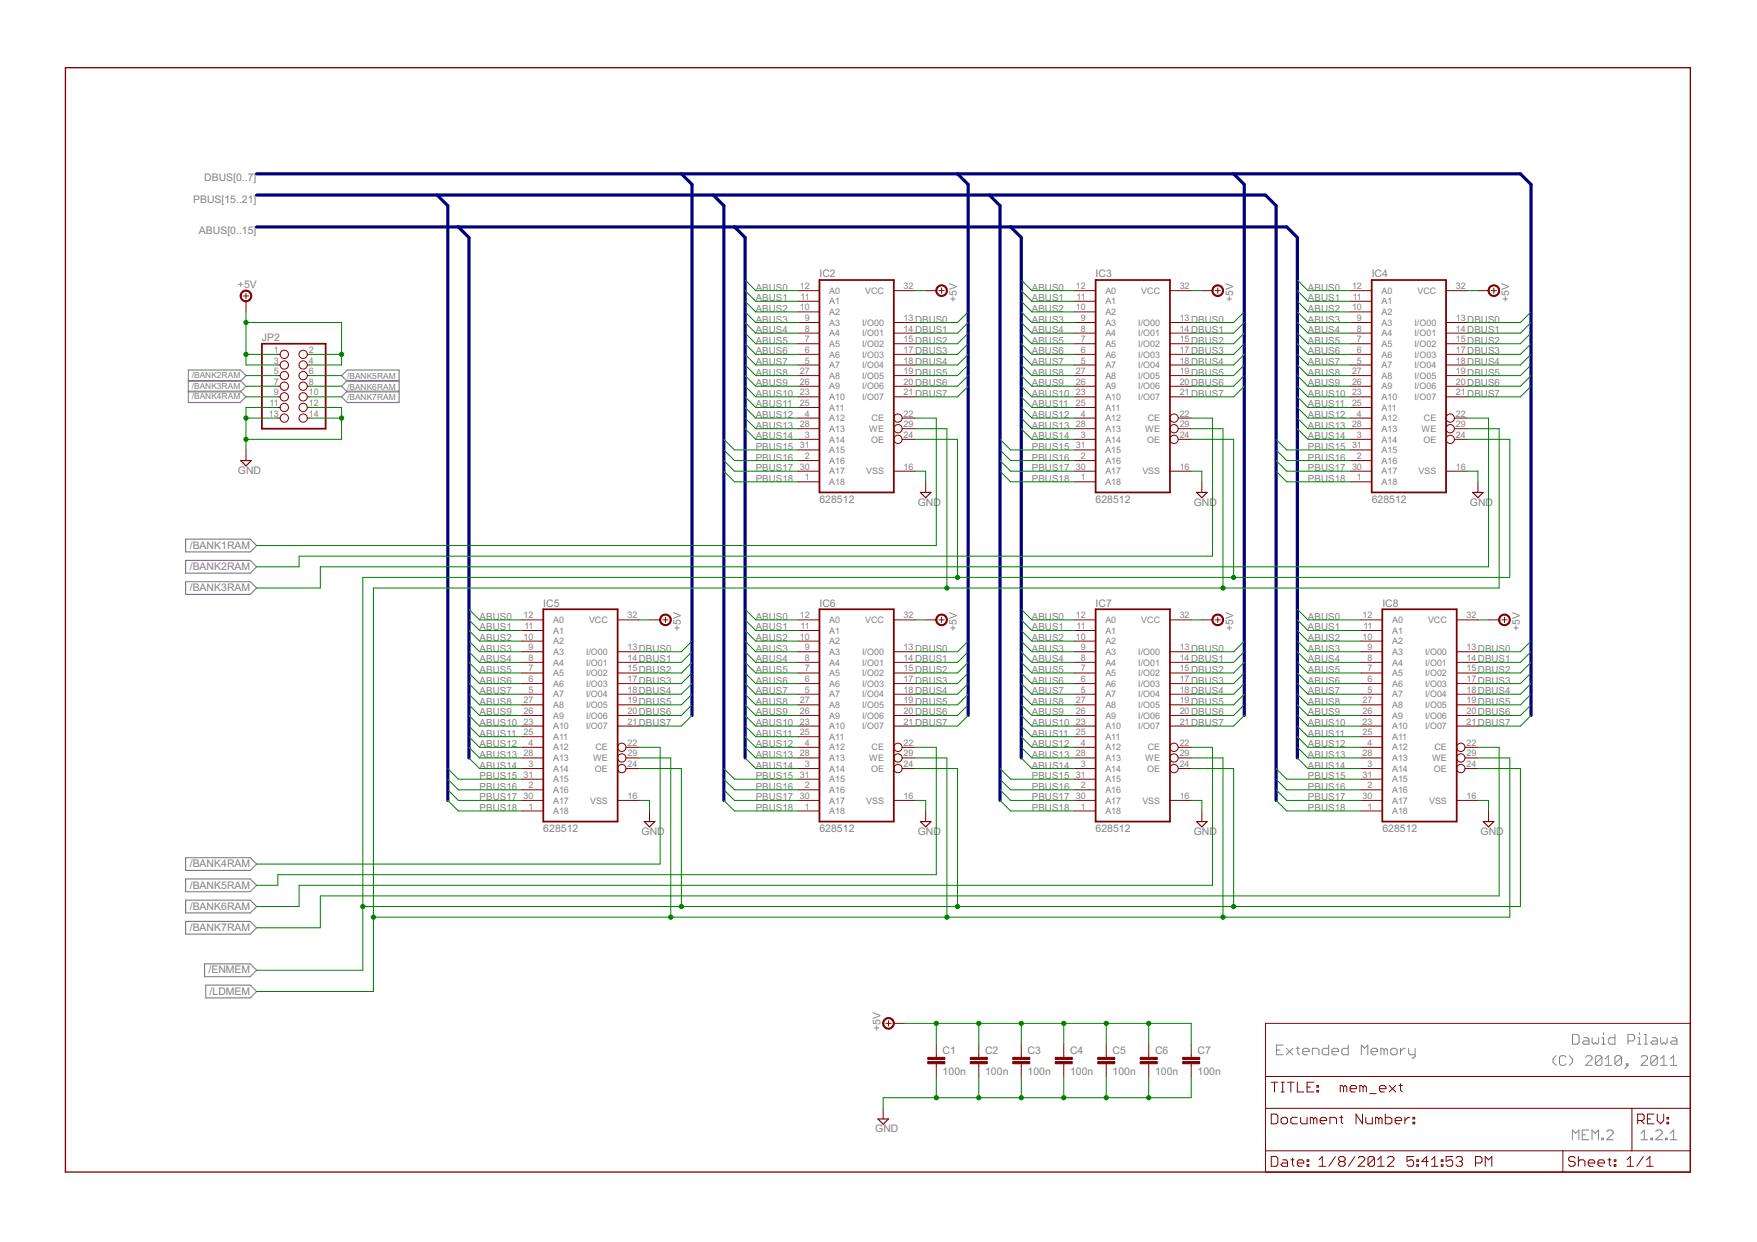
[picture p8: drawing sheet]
<svg xmlns="http://www.w3.org/2000/svg" width="420mm" height="297mm" viewBox="0 0 420 297" stroke-linecap="round" stroke-linejoin="round" font-family="sans-serif">
<defs><g id="words">
<g font-size="2.8" fill="#808080">
<text x="48.8" y="43.4">DBUS[0..7]</text>
<text x="46.2" y="48.4">PBUS[15..21]</text>
<text x="47.6" y="56.1">ABUS[0..15]</text>
<text x="56.9" y="68.9">+5V</text>
<text x="196" y="66.3">IC2</text>
<text x="262" y="66.3">IC3</text>
<text x="328" y="66.3">IC4</text>
<text x="228.8" y="72.1" transform="rotate(-90 228.8 72.1)">+5V</text>
<text x="294.9" y="72.1" transform="rotate(-90 294.9 72.1)">+5V</text>
<text x="360.9" y="72.1" transform="rotate(-90 360.9 72.1)">+5V</text>
<text x="62.6" y="81.6">JP2</text>
<text x="56.9" y="113.3">GND</text>
<text x="196" y="120.3">628512</text>
<text x="219.5" y="120.9">GND</text>
<text x="262" y="120.3">628512</text>
<text x="285.5" y="120.9">GND</text>
<text x="328" y="120.3">628512</text>
<text x="351.5" y="120.9">GND</text>
<text x="45.4" y="131.2">/BANK1RAM</text>
<text x="45.4" y="136.3">/BANK2RAM</text>
<text x="45.4" y="141.4">/BANK3RAM</text>
<text x="129.9" y="145.1">IC5</text>
<text x="196" y="145.1">IC6</text>
<text x="262" y="145.1">IC7</text>
<text x="330.6" y="145.1">IC8</text>
<text x="162.8" y="150.9" transform="rotate(-90 162.8 150.9)">+5V</text>
<text x="228.8" y="150.9" transform="rotate(-90 228.8 150.9)">+5V</text>
<text x="294.9" y="150.9" transform="rotate(-90 294.9 150.9)">+5V</text>
<text x="363.5" y="150.9" transform="rotate(-90 363.5 150.9)">+5V</text>
<text x="129.9" y="199">628512</text>
<text x="153.4" y="199.7">GND</text>
<text x="196" y="199">628512</text>
<text x="219.5" y="199.7">GND</text>
<text x="262" y="199">628512</text>
<text x="285.5" y="199.7">GND</text>
<text x="330.6" y="199">628512</text>
<text x="354.1" y="199.7">GND</text>
<text x="45.4" y="207.4">/BANK4RAM</text>
<text x="45.4" y="212.5">/BANK5RAM</text>
<text x="45.4" y="217.6">/BANK6RAM</text>
<text x="45.4" y="222.7">/BANK7RAM</text>
<text x="49.8" y="232.8">/ENMEM</text>
<text x="50.1" y="237.9">/LDMEM</text>
<text x="210.6" y="246.7" transform="rotate(-90 210.6 246.7)">+5V</text>
<text x="225.4" y="252">C1</text>
<text x="235.6" y="252">C2</text>
<text x="245.7" y="252">C3</text>
<text x="255.9" y="252">C4</text>
<text x="266.1" y="252">C5</text>
<text x="276.2" y="252">C6</text>
<text x="286.4" y="252">C7</text>
<text x="225.4" y="257.1">100n</text>
<text x="235.6" y="257.1">100n</text>
<text x="245.7" y="257.1">100n</text>
<text x="255.9" y="257.1">100n</text>
<text x="266.1" y="257.1">100n</text>
<text x="276.2" y="257.1">100n</text>
<text x="286.4" y="257.1">100n</text>
<text x="209.3" y="270.8">GND</text>
</g>
<g font-size="2.6" fill="#808080">
<text x="180.7" y="69.5">ABUS0</text>
<text x="246.8" y="69.5">ABUS0</text>
<text x="312.8" y="69.5">ABUS0</text>
<text x="180.7" y="72.1">ABUS1</text>
<text x="180.7" y="74.6">ABUS2</text>
<text x="180.7" y="77.1">ABUS3</text>
<text x="246.8" y="72.1">ABUS1</text>
<text x="246.8" y="74.6">ABUS2</text>
<text x="246.8" y="77.1">ABUS3</text>
<text x="312.8" y="72.1">ABUS1</text>
<text x="312.8" y="74.6">ABUS2</text>
<text x="312.8" y="77.1">ABUS3</text>
<text x="180.7" y="79.7">ABUS4</text>
<text x="180.7" y="82.2">ABUS5</text>
<text x="246.8" y="79.7">ABUS4</text>
<text x="246.8" y="82.2">ABUS5</text>
<text x="312.8" y="79.7">ABUS4</text>
<text x="312.8" y="82.2">ABUS5</text>
<text x="180.7" y="84.8">ABUS6</text>
<text x="180.7" y="87.3">ABUS7</text>
<text x="180.7" y="89.8">ABUS8</text>
<text x="246.8" y="84.8">ABUS6</text>
<text x="246.8" y="87.3">ABUS7</text>
<text x="246.8" y="89.8">ABUS8</text>
<text x="312.8" y="84.8">ABUS6</text>
<text x="312.8" y="87.3">ABUS7</text>
<text x="312.8" y="89.8">ABUS8</text>
<text x="180.7" y="92.4">ABUS9</text>
<text x="180.7" y="94.9">ABUS10</text>
<text x="246.8" y="92.4">ABUS9</text>
<text x="246.8" y="94.9">ABUS10</text>
<text x="312.8" y="92.4">ABUS9</text>
<text x="312.8" y="94.9">ABUS10</text>
<text x="180.7" y="97.5">ABUS11</text>
<text x="180.7" y="100">ABUS12</text>
<text x="246.8" y="97.5">ABUS11</text>
<text x="246.8" y="100">ABUS12</text>
<text x="312.8" y="97.5">ABUS11</text>
<text x="312.8" y="100">ABUS12</text>
<text x="180.7" y="102.5">ABUS13</text>
<text x="180.7" y="105.1">ABUS14</text>
<text x="180.7" y="107.6">PBUS15</text>
<text x="246.8" y="102.5">ABUS13</text>
<text x="246.8" y="105.1">ABUS14</text>
<text x="246.8" y="107.6">PBUS15</text>
<text x="312.8" y="102.5">ABUS13</text>
<text x="312.8" y="105.1">ABUS14</text>
<text x="312.8" y="107.6">PBUS15</text>
<text x="180.7" y="110.2">PBUS16</text>
<text x="180.7" y="112.7">PBUS17</text>
<text x="246.8" y="110.2">PBUS16</text>
<text x="246.8" y="112.7">PBUS17</text>
<text x="312.8" y="110.2">PBUS16</text>
<text x="312.8" y="112.7">PBUS17</text>
<text x="180.7" y="115.2">PBUS18</text>
<text x="246.8" y="115.2">PBUS18</text>
<text x="312.8" y="115.2">PBUS18</text>
<text x="114.7" y="148.2">ABUS0</text>
<text x="180.7" y="148.2">ABUS0</text>
<text x="246.8" y="148.2">ABUS0</text>
<text x="312.8" y="148.2">ABUS0</text>
<text x="114.7" y="150.8">ABUS1</text>
<text x="114.7" y="153.3">ABUS2</text>
<text x="114.7" y="155.9">ABUS3</text>
<text x="180.7" y="150.8">ABUS1</text>
<text x="180.7" y="153.3">ABUS2</text>
<text x="180.7" y="155.9">ABUS3</text>
<text x="246.8" y="150.8">ABUS1</text>
<text x="246.8" y="153.3">ABUS2</text>
<text x="246.8" y="155.9">ABUS3</text>
<text x="312.8" y="150.8">ABUS1</text>
<text x="312.8" y="153.3">ABUS2</text>
<text x="312.8" y="155.9">ABUS3</text>
<text x="114.7" y="158.4">ABUS4</text>
<text x="114.7" y="160.9">ABUS5</text>
<text x="180.7" y="158.4">ABUS4</text>
<text x="180.7" y="160.9">ABUS5</text>
<text x="246.8" y="158.4">ABUS4</text>
<text x="246.8" y="160.9">ABUS5</text>
<text x="312.8" y="158.4">ABUS4</text>
<text x="312.8" y="160.9">ABUS5</text>
<text x="114.7" y="163.5">ABUS6</text>
<text x="114.7" y="166">ABUS7</text>
<text x="180.7" y="163.5">ABUS6</text>
<text x="180.7" y="166">ABUS7</text>
<text x="246.8" y="163.5">ABUS6</text>
<text x="246.8" y="166">ABUS7</text>
<text x="312.8" y="163.5">ABUS6</text>
<text x="312.8" y="166">ABUS7</text>
<text x="114.7" y="168.6">ABUS8</text>
<text x="114.7" y="171.1">ABUS9</text>
<text x="114.7" y="173.6">ABUS10</text>
<text x="180.7" y="168.6">ABUS8</text>
<text x="180.7" y="171.1">ABUS9</text>
<text x="180.7" y="173.6">ABUS10</text>
<text x="246.8" y="168.6">ABUS8</text>
<text x="246.8" y="171.1">ABUS9</text>
<text x="246.8" y="173.6">ABUS10</text>
<text x="312.8" y="168.6">ABUS8</text>
<text x="312.8" y="171.1">ABUS9</text>
<text x="312.8" y="173.6">ABUS10</text>
<text x="114.7" y="176.2">ABUS11</text>
<text x="114.7" y="178.7">ABUS12</text>
<text x="180.7" y="176.2">ABUS11</text>
<text x="180.7" y="178.7">ABUS12</text>
<text x="246.8" y="176.2">ABUS11</text>
<text x="246.8" y="178.7">ABUS12</text>
<text x="312.8" y="176.2">ABUS11</text>
<text x="312.8" y="178.7">ABUS12</text>
<text x="114.7" y="181.3">ABUS13</text>
<text x="114.7" y="183.8">ABUS14</text>
<text x="180.7" y="181.3">ABUS13</text>
<text x="180.7" y="183.8">ABUS14</text>
<text x="246.8" y="181.3">ABUS13</text>
<text x="246.8" y="183.8">ABUS14</text>
<text x="312.8" y="181.3">ABUS13</text>
<text x="312.8" y="183.8">ABUS14</text>
<text x="114.7" y="186.3">PBUS15</text>
<text x="114.7" y="188.9">PBUS16</text>
<text x="114.7" y="191.4">PBUS17</text>
<text x="180.7" y="186.3">PBUS15</text>
<text x="180.7" y="188.9">PBUS16</text>
<text x="180.7" y="191.4">PBUS17</text>
<text x="246.8" y="186.3">PBUS15</text>
<text x="246.8" y="188.9">PBUS16</text>
<text x="246.8" y="191.4">PBUS17</text>
<text x="312.8" y="186.3">PBUS15</text>
<text x="312.8" y="188.9">PBUS16</text>
<text x="312.8" y="191.4">PBUS17</text>
<text x="114.7" y="194">PBUS18</text>
<text x="180.7" y="194">PBUS18</text>
<text x="246.8" y="194">PBUS18</text>
<text x="312.8" y="194">PBUS18</text>
</g>
<g font-size="2.4" fill="#808080">
<text x="191.3" y="69.2">12</text>
<text x="191.4" y="71.7">11</text>
<text x="198.3" y="70.3">A0</text>
<text x="206.9" y="70.3">VCC</text>
<text x="216.1" y="69.2">32</text>
<text x="257.3" y="69.2">12</text>
<text x="257.5" y="71.7">11</text>
<text x="264.3" y="70.3">A0</text>
<text x="272.9" y="70.3">VCC</text>
<text x="282.1" y="69.2">32</text>
<text x="323.3" y="69.2">12</text>
<text x="323.5" y="71.7">11</text>
<text x="330.4" y="70.3">A0</text>
<text x="339" y="70.3">VCC</text>
<text x="348.1" y="69.2">32</text>
<text x="191.3" y="74.2">10</text>
<text x="192.4" y="76.8">9</text>
<text x="198.3" y="72.8">A1</text>
<text x="198.3" y="75.4">A2</text>
<text x="198.3" y="77.9">A3</text>
<text x="206.2" y="77.9">I/O00</text>
<text x="216.1" y="76.8">13DBUS0</text>
<text x="257.3" y="74.2">10</text>
<text x="258.5" y="76.8">9</text>
<text x="264.3" y="72.8">A1</text>
<text x="264.3" y="75.4">A2</text>
<text x="264.3" y="77.9">A3</text>
<text x="272.2" y="77.9">I/O00</text>
<text x="282.1" y="76.8">13DBUS0</text>
<text x="323.3" y="74.2">10</text>
<text x="324.5" y="76.8">9</text>
<text x="330.4" y="72.8">A1</text>
<text x="330.4" y="75.4">A2</text>
<text x="330.4" y="77.9">A3</text>
<text x="338.2" y="77.9">I/O00</text>
<text x="348.1" y="76.8">13DBUS0</text>
<text x="192.4" y="79.3">8</text>
<text x="192.4" y="81.9">7</text>
<text x="198.3" y="80.4">A4</text>
<text x="198.3" y="83">A5</text>
<text x="206.2" y="80.4">I/O01</text>
<text x="206.2" y="83">I/O02</text>
<text x="216.1" y="79.3">14DBUS1</text>
<text x="216.1" y="81.9">15DBUS2</text>
<text x="258.5" y="79.3">8</text>
<text x="258.5" y="81.9">7</text>
<text x="264.3" y="80.4">A4</text>
<text x="264.3" y="83">A5</text>
<text x="272.2" y="80.4">I/O01</text>
<text x="272.2" y="83">I/O02</text>
<text x="282.1" y="79.3">14DBUS1</text>
<text x="282.1" y="81.9">15DBUS2</text>
<text x="324.5" y="79.3">8</text>
<text x="324.5" y="81.9">7</text>
<text x="330.4" y="80.4">A4</text>
<text x="330.4" y="83">A5</text>
<text x="338.2" y="80.4">I/O01</text>
<text x="338.2" y="83">I/O02</text>
<text x="348.1" y="79.3">14DBUS1</text>
<text x="348.1" y="81.9">15DBUS2</text>
<text x="65.5" y="84.4">1</text>
<text x="65.5" y="86.9">3</text>
<text x="65.5" y="89.5">5</text>
<text x="73.9" y="84.4">2</text>
<text x="73.9" y="86.9">4</text>
<text x="73.9" y="89.5">6</text>
<text x="191.3" y="89.5">27</text>
<text x="192.4" y="84.4">6</text>
<text x="192.4" y="86.9">5</text>
<text x="198.3" y="85.5">A6</text>
<text x="198.3" y="88.1">A7</text>
<text x="206.2" y="85.5">I/O03</text>
<text x="206.2" y="88.1">I/O04</text>
<text x="216.1" y="84.4">17DBUS3</text>
<text x="216.1" y="86.9">18DBUS4</text>
<text x="216.1" y="89.5">19DBUS5</text>
<text x="257.3" y="89.5">27</text>
<text x="258.5" y="84.4">6</text>
<text x="258.5" y="86.9">5</text>
<text x="264.3" y="85.5">A6</text>
<text x="264.3" y="88.1">A7</text>
<text x="272.2" y="85.5">I/O03</text>
<text x="272.2" y="88.1">I/O04</text>
<text x="282.1" y="84.4">17DBUS3</text>
<text x="282.1" y="86.9">18DBUS4</text>
<text x="282.1" y="89.5">19DBUS5</text>
<text x="323.3" y="89.5">27</text>
<text x="324.5" y="84.4">6</text>
<text x="324.5" y="86.9">5</text>
<text x="330.4" y="85.5">A6</text>
<text x="330.4" y="88.1">A7</text>
<text x="338.2" y="85.5">I/O03</text>
<text x="338.2" y="88.1">I/O04</text>
<text x="348.1" y="84.4">17DBUS3</text>
<text x="348.1" y="86.9">18DBUS4</text>
<text x="348.1" y="89.5">19DBUS5</text>
<text x="65.5" y="92">7</text>
<text x="65.5" y="94.6">9</text>
<text x="73.9" y="92">8</text>
<text x="73.9" y="94.6">10</text>
<text x="191.3" y="92">26</text>
<text x="191.3" y="94.6">23</text>
<text x="198.3" y="90.6">A8</text>
<text x="198.3" y="93.1">A9</text>
<text x="198.3" y="95.7">A10</text>
<text x="206.2" y="90.6">I/O05</text>
<text x="206.2" y="93.1">I/O06</text>
<text x="206.2" y="95.7">I/O07</text>
<text x="216.1" y="92">20DBUS6</text>
<text x="216.1" y="94.6">21DBUS7</text>
<text x="257.3" y="92">26</text>
<text x="257.3" y="94.6">23</text>
<text x="264.3" y="90.6">A8</text>
<text x="264.3" y="93.1">A9</text>
<text x="264.3" y="95.7">A10</text>
<text x="272.2" y="90.6">I/O05</text>
<text x="272.2" y="93.1">I/O06</text>
<text x="272.2" y="95.7">I/O07</text>
<text x="282.1" y="92">20DBUS6</text>
<text x="282.1" y="94.6">21DBUS7</text>
<text x="323.3" y="92">26</text>
<text x="323.3" y="94.6">23</text>
<text x="330.4" y="90.6">A8</text>
<text x="330.4" y="93.1">A9</text>
<text x="330.4" y="95.7">A10</text>
<text x="338.2" y="90.6">I/O05</text>
<text x="338.2" y="93.1">I/O06</text>
<text x="338.2" y="95.7">I/O07</text>
<text x="348.1" y="92">20DBUS6</text>
<text x="348.1" y="94.6">21DBUS7</text>
<text x="64.3" y="99.6">13</text>
<text x="64.4" y="97.1">11</text>
<text x="73.9" y="97.1">12</text>
<text x="73.9" y="99.6">14</text>
<text x="191.3" y="97.1">25</text>
<text x="192.4" y="99.6">4</text>
<text x="198.3" y="98.2">A11</text>
<text x="198.3" y="100.8">A12</text>
<text x="208.4" y="100.8">CE</text>
<text x="216.1" y="99.6">22</text>
<text x="257.3" y="97.1">25</text>
<text x="258.5" y="99.6">4</text>
<text x="264.3" y="98.2">A11</text>
<text x="264.3" y="100.8">A12</text>
<text x="274.5" y="100.8">CE</text>
<text x="282.1" y="99.6">22</text>
<text x="323.3" y="97.1">25</text>
<text x="324.5" y="99.6">4</text>
<text x="330.4" y="98.2">A11</text>
<text x="330.4" y="100.8">A12</text>
<text x="340.5" y="100.8">CE</text>
<text x="348.1" y="99.6">22</text>
<text x="191.3" y="102.2">28</text>
<text x="191.3" y="107.3">31</text>
<text x="192.4" y="104.7">3</text>
<text x="198.3" y="103.3">A13</text>
<text x="198.3" y="105.8">A14</text>
<text x="207.8" y="103.3">WE</text>
<text x="208.3" y="105.8">OE</text>
<text x="216.1" y="102.2">29</text>
<text x="216.1" y="104.7">24</text>
<text x="257.3" y="102.2">28</text>
<text x="257.3" y="107.3">31</text>
<text x="258.5" y="104.7">3</text>
<text x="264.3" y="103.3">A13</text>
<text x="264.3" y="105.8">A14</text>
<text x="273.9" y="103.3">WE</text>
<text x="274.3" y="105.8">OE</text>
<text x="282.1" y="102.2">29</text>
<text x="282.1" y="104.7">24</text>
<text x="323.3" y="102.2">28</text>
<text x="323.3" y="107.3">31</text>
<text x="324.5" y="104.7">3</text>
<text x="330.4" y="103.3">A13</text>
<text x="330.4" y="105.8">A14</text>
<text x="339.9" y="103.3">WE</text>
<text x="340.4" y="105.8">OE</text>
<text x="348.1" y="102.2">29</text>
<text x="348.1" y="104.7">24</text>
<text x="191.3" y="112.3">30</text>
<text x="192.4" y="109.8">2</text>
<text x="198.3" y="108.4">A15</text>
<text x="198.3" y="110.9">A16</text>
<text x="198.3" y="113.5">A17</text>
<text x="207.1" y="113.5">VSS</text>
<text x="216.1" y="112.3">16</text>
<text x="257.3" y="112.3">30</text>
<text x="258.5" y="109.8">2</text>
<text x="264.3" y="108.4">A15</text>
<text x="264.3" y="110.9">A16</text>
<text x="264.3" y="113.5">A17</text>
<text x="273.2" y="113.5">VSS</text>
<text x="282.1" y="112.3">16</text>
<text x="323.3" y="112.3">30</text>
<text x="324.5" y="109.8">2</text>
<text x="330.4" y="108.4">A15</text>
<text x="330.4" y="110.9">A16</text>
<text x="330.4" y="113.5">A17</text>
<text x="339.2" y="113.5">VSS</text>
<text x="348.1" y="112.3">16</text>
<text x="192.4" y="114.9">1</text>
<text x="198.3" y="116">A18</text>
<text x="258.5" y="114.9">1</text>
<text x="264.3" y="116">A18</text>
<text x="324.5" y="114.9">1</text>
<text x="330.4" y="116">A18</text>
<text x="125.2" y="147.9">12</text>
<text x="132.3" y="149">A0</text>
<text x="140.9" y="149">VCC</text>
<text x="150" y="147.9">32</text>
<text x="191.3" y="147.9">12</text>
<text x="198.3" y="149">A0</text>
<text x="206.9" y="149">VCC</text>
<text x="216.1" y="147.9">32</text>
<text x="257.3" y="147.9">12</text>
<text x="264.3" y="149">A0</text>
<text x="272.9" y="149">VCC</text>
<text x="282.1" y="147.9">32</text>
<text x="325.9" y="147.9">12</text>
<text x="332.9" y="149">A0</text>
<text x="341.5" y="149">VCC</text>
<text x="350.7" y="147.9">32</text>
<text x="125.2" y="153">10</text>
<text x="125.4" y="150.4">11</text>
<text x="126.4" y="155.5">9</text>
<text x="132.3" y="151.5">A1</text>
<text x="132.3" y="154.1">A2</text>
<text x="150" y="155.5">13DBUS0</text>
<text x="191.3" y="153">10</text>
<text x="191.4" y="150.4">11</text>
<text x="192.4" y="155.5">9</text>
<text x="198.3" y="151.5">A1</text>
<text x="198.3" y="154.1">A2</text>
<text x="216.1" y="155.5">13DBUS0</text>
<text x="257.3" y="153">10</text>
<text x="257.5" y="150.4">11</text>
<text x="258.5" y="155.5">9</text>
<text x="264.3" y="151.5">A1</text>
<text x="264.3" y="154.1">A2</text>
<text x="282.1" y="155.5">13DBUS0</text>
<text x="325.9" y="153">10</text>
<text x="326" y="150.4">11</text>
<text x="327" y="155.5">9</text>
<text x="332.9" y="151.5">A1</text>
<text x="332.9" y="154.1">A2</text>
<text x="350.7" y="155.5">13DBUS0</text>
<text x="126.4" y="158">8</text>
<text x="126.4" y="160.6">7</text>
<text x="132.3" y="156.6">A3</text>
<text x="132.3" y="159.2">A4</text>
<text x="132.3" y="161.7">A5</text>
<text x="140.1" y="156.6">I/O00</text>
<text x="140.1" y="159.2">I/O01</text>
<text x="140.1" y="161.7">I/O02</text>
<text x="150" y="158">14DBUS1</text>
<text x="150" y="160.6">15DBUS2</text>
<text x="192.4" y="158">8</text>
<text x="192.4" y="160.6">7</text>
<text x="198.3" y="156.6">A3</text>
<text x="198.3" y="159.2">A4</text>
<text x="198.3" y="161.7">A5</text>
<text x="206.2" y="156.6">I/O00</text>
<text x="206.2" y="159.2">I/O01</text>
<text x="206.2" y="161.7">I/O02</text>
<text x="216.1" y="158">14DBUS1</text>
<text x="216.1" y="160.6">15DBUS2</text>
<text x="258.5" y="158">8</text>
<text x="258.5" y="160.6">7</text>
<text x="264.3" y="156.6">A3</text>
<text x="264.3" y="159.2">A4</text>
<text x="264.3" y="161.7">A5</text>
<text x="272.2" y="156.6">I/O00</text>
<text x="272.2" y="159.2">I/O01</text>
<text x="272.2" y="161.7">I/O02</text>
<text x="282.1" y="158">14DBUS1</text>
<text x="282.1" y="160.6">15DBUS2</text>
<text x="327" y="158">8</text>
<text x="327" y="160.6">7</text>
<text x="332.9" y="156.6">A3</text>
<text x="332.9" y="159.2">A4</text>
<text x="332.9" y="161.7">A5</text>
<text x="340.8" y="156.6">I/O00</text>
<text x="340.8" y="159.2">I/O01</text>
<text x="340.8" y="161.7">I/O02</text>
<text x="350.7" y="158">14DBUS1</text>
<text x="350.7" y="160.6">15DBUS2</text>
<text x="126.4" y="163.1">6</text>
<text x="126.4" y="165.7">5</text>
<text x="132.3" y="164.2">A6</text>
<text x="132.3" y="166.8">A7</text>
<text x="140.1" y="164.2">I/O03</text>
<text x="140.1" y="166.8">I/O04</text>
<text x="150" y="163.1">17DBUS3</text>
<text x="150" y="165.7">18DBUS4</text>
<text x="192.4" y="163.1">6</text>
<text x="192.4" y="165.7">5</text>
<text x="198.3" y="164.2">A6</text>
<text x="198.3" y="166.8">A7</text>
<text x="206.2" y="164.2">I/O03</text>
<text x="206.2" y="166.8">I/O04</text>
<text x="216.1" y="163.1">17DBUS3</text>
<text x="216.1" y="165.7">18DBUS4</text>
<text x="258.5" y="163.1">6</text>
<text x="258.5" y="165.7">5</text>
<text x="264.3" y="164.2">A6</text>
<text x="264.3" y="166.8">A7</text>
<text x="272.2" y="164.2">I/O03</text>
<text x="272.2" y="166.8">I/O04</text>
<text x="282.1" y="163.1">17DBUS3</text>
<text x="282.1" y="165.7">18DBUS4</text>
<text x="327" y="163.1">6</text>
<text x="327" y="165.7">5</text>
<text x="332.9" y="164.2">A6</text>
<text x="332.9" y="166.8">A7</text>
<text x="340.8" y="164.2">I/O03</text>
<text x="340.8" y="166.8">I/O04</text>
<text x="350.7" y="163.1">17DBUS3</text>
<text x="350.7" y="165.7">18DBUS4</text>
<text x="125.2" y="168.2">27</text>
<text x="125.2" y="170.7">26</text>
<text x="125.2" y="173.3">23</text>
<text x="132.3" y="169.3">A8</text>
<text x="132.3" y="171.9">A9</text>
<text x="140.1" y="169.3">I/O05</text>
<text x="140.1" y="171.9">I/O06</text>
<text x="150" y="168.2">19DBUS5</text>
<text x="150" y="170.7">20DBUS6</text>
<text x="150" y="173.3">21DBUS7</text>
<text x="191.3" y="168.2">27</text>
<text x="191.3" y="170.7">26</text>
<text x="191.3" y="173.3">23</text>
<text x="198.3" y="169.3">A8</text>
<text x="198.3" y="171.9">A9</text>
<text x="206.2" y="169.3">I/O05</text>
<text x="206.2" y="171.9">I/O06</text>
<text x="216.1" y="168.2">19DBUS5</text>
<text x="216.1" y="170.7">20DBUS6</text>
<text x="216.1" y="173.3">21DBUS7</text>
<text x="257.3" y="168.2">27</text>
<text x="257.3" y="170.7">26</text>
<text x="257.3" y="173.3">23</text>
<text x="264.3" y="169.3">A8</text>
<text x="264.3" y="171.9">A9</text>
<text x="272.2" y="169.3">I/O05</text>
<text x="272.2" y="171.9">I/O06</text>
<text x="282.1" y="168.2">19DBUS5</text>
<text x="282.1" y="170.7">20DBUS6</text>
<text x="282.1" y="173.3">21DBUS7</text>
<text x="325.9" y="168.2">27</text>
<text x="325.9" y="170.7">26</text>
<text x="325.9" y="173.3">23</text>
<text x="332.9" y="169.3">A8</text>
<text x="332.9" y="171.9">A9</text>
<text x="340.8" y="169.3">I/O05</text>
<text x="340.8" y="171.9">I/O06</text>
<text x="350.7" y="168.2">19DBUS5</text>
<text x="350.7" y="170.7">20DBUS6</text>
<text x="350.7" y="173.3">21DBUS7</text>
<text x="125.2" y="175.8">25</text>
<text x="126.4" y="178.4">4</text>
<text x="132.3" y="174.4">A10</text>
<text x="132.3" y="176.9">A11</text>
<text x="132.3" y="179.5">A12</text>
<text x="140.1" y="174.4">I/O07</text>
<text x="142.4" y="179.5">CE</text>
<text x="150" y="178.4">22</text>
<text x="191.3" y="175.8">25</text>
<text x="192.4" y="178.4">4</text>
<text x="198.3" y="174.4">A10</text>
<text x="198.3" y="176.9">A11</text>
<text x="198.3" y="179.5">A12</text>
<text x="206.2" y="174.4">I/O07</text>
<text x="208.4" y="179.5">CE</text>
<text x="216.1" y="178.4">22</text>
<text x="257.3" y="175.8">25</text>
<text x="258.5" y="178.4">4</text>
<text x="264.3" y="174.4">A10</text>
<text x="264.3" y="176.9">A11</text>
<text x="264.3" y="179.5">A12</text>
<text x="272.2" y="174.4">I/O07</text>
<text x="274.5" y="179.5">CE</text>
<text x="282.1" y="178.4">22</text>
<text x="325.9" y="175.8">25</text>
<text x="327" y="178.4">4</text>
<text x="332.9" y="174.4">A10</text>
<text x="332.9" y="176.9">A11</text>
<text x="332.9" y="179.5">A12</text>
<text x="340.8" y="174.4">I/O07</text>
<text x="343" y="179.5">CE</text>
<text x="350.7" y="178.4">22</text>
<text x="125.2" y="180.9">28</text>
<text x="125.2" y="186">31</text>
<text x="126.4" y="183.4">3</text>
<text x="132.3" y="182">A13</text>
<text x="132.3" y="184.6">A14</text>
<text x="141.8" y="182">WE</text>
<text x="142.3" y="184.6">OE</text>
<text x="150" y="180.9">29</text>
<text x="150" y="183.4">24</text>
<text x="191.3" y="180.9">28</text>
<text x="191.3" y="186">31</text>
<text x="192.4" y="183.4">3</text>
<text x="198.3" y="182">A13</text>
<text x="198.3" y="184.6">A14</text>
<text x="207.8" y="182">WE</text>
<text x="208.3" y="184.6">OE</text>
<text x="216.1" y="180.9">29</text>
<text x="216.1" y="183.4">24</text>
<text x="257.3" y="180.9">28</text>
<text x="257.3" y="186">31</text>
<text x="258.5" y="183.4">3</text>
<text x="264.3" y="182">A13</text>
<text x="264.3" y="184.6">A14</text>
<text x="273.9" y="182">WE</text>
<text x="274.3" y="184.6">OE</text>
<text x="282.1" y="180.9">29</text>
<text x="282.1" y="183.4">24</text>
<text x="325.9" y="180.9">28</text>
<text x="325.9" y="186">31</text>
<text x="327" y="183.4">3</text>
<text x="332.9" y="182">A13</text>
<text x="332.9" y="184.6">A14</text>
<text x="342.5" y="182">WE</text>
<text x="342.9" y="184.6">OE</text>
<text x="350.7" y="180.9">29</text>
<text x="350.7" y="183.4">24</text>
<text x="125.2" y="191.1">30</text>
<text x="126.4" y="188.5">2</text>
<text x="132.3" y="187.1">A15</text>
<text x="132.3" y="189.6">A16</text>
<text x="150" y="191.1">16</text>
<text x="191.3" y="191.1">30</text>
<text x="192.4" y="188.5">2</text>
<text x="198.3" y="187.1">A15</text>
<text x="198.3" y="189.6">A16</text>
<text x="216.1" y="191.1">16</text>
<text x="257.3" y="191.1">30</text>
<text x="258.5" y="188.5">2</text>
<text x="264.3" y="187.1">A15</text>
<text x="264.3" y="189.6">A16</text>
<text x="282.1" y="191.1">16</text>
<text x="325.9" y="191.1">30</text>
<text x="327" y="188.5">2</text>
<text x="332.9" y="187.1">A15</text>
<text x="332.9" y="189.6">A16</text>
<text x="350.7" y="191.1">16</text>
<text x="126.4" y="193.6">1</text>
<text x="132.3" y="192.2">A17</text>
<text x="132.3" y="194.7">A18</text>
<text x="141.1" y="192.2">VSS</text>
<text x="192.4" y="193.6">1</text>
<text x="198.3" y="192.2">A17</text>
<text x="198.3" y="194.7">A18</text>
<text x="207.1" y="192.2">VSS</text>
<text x="258.5" y="193.6">1</text>
<text x="264.3" y="192.2">A17</text>
<text x="264.3" y="194.7">A18</text>
<text x="273.2" y="192.2">VSS</text>
<text x="327" y="193.6">1</text>
<text x="332.9" y="192.2">A17</text>
<text x="332.9" y="194.7">A18</text>
<text x="341.8" y="192.2">VSS</text>
</g>
<g font-size="2.2" fill="#808080">
<text x="45.9" y="90.4">/BANK2RAM</text>
<text x="45.9" y="93">/BANK3RAM</text>
<text x="45.9" y="95.5">/BANK4RAM</text>
<text x="83" y="90.7">/BANK5RAM</text>
<text x="83" y="93.2">/BANK6RAM</text>
<text x="83" y="95.8">/BANK7RAM</text>
</g>
</g></defs>
<g fill="#808080" stroke="#808080" stroke-width=".24">
<path d="M305.3 249.9h1.5z"/>
<path d="M305.3 249.9v2.4z"/>
<path d="M305.3 252.3h1.5z"/>
<path d="M305.3 251.1h.7z"/>
<path d="M307.6 250.7l1.6 1.6z"/>
<path d="M307.6 252.3l1.6-1.6z"/>
<path d="M310.3 250.3v1.6z"/>
<path d="M310.3 251.9l.4 .4z"/>
<path d="M309.9 250.7h.8z"/>
<path d="M311.9 252.3h.8z"/>
<path d="M311.5 251.9l.4 .4z"/>
<path d="M311.5 251.1v.8z"/>
<path d="M311.5 251.1l.4-.4z"/>
<path d="M311.9 250.7h.8z"/>
<path d="M312.7 250.7l.4 .4z"/>
<path d="M313.1 251.1v.4z"/>
<path d="M311.5 251.5h1.6z"/>
<path d="M313.8 250.7v1.6z"/>
<path d="M313.8 250.7h1.2z"/>
<path d="M315 250.7l.4 .4z"/>
<path d="M315.4 251.1v1.2z"/>
<path d="M317.7 249.9v2.4z"/>
<path d="M316.6 252.3h1.1z"/>
<path d="M316.2 251.9l.4 .4z"/>
<path d="M316.2 251.1v.8z"/>
<path d="M316.2 251.1l.4-.4z"/>
<path d="M316.6 250.7h1.1z"/>
<path d="M318.9 252.3h.8z"/>
<path d="M318.5 251.9l.4 .4z"/>
<path d="M318.5 251.1v.8z"/>
<path d="M318.5 251.1l.4-.4z"/>
<path d="M318.9 250.7h.8z"/>
<path d="M319.7 250.7l.4 .4z"/>
<path d="M320.1 251.1v.4z"/>
<path d="M318.5 251.5h1.6z"/>
<path d="M322.4 249.9v2.4z"/>
<path d="M321.2 252.3h1.2z"/>
<path d="M320.9 251.9l.3 .4z"/>
<path d="M320.9 251.1v.8z"/>
<path d="M320.9 251.1l.3-.4z"/>
<path d="M321.2 250.7h1.2z"/>
<path d="M325.5 249.9v2.4z"/>
<path d="M325.5 249.9l.8 .8z"/>
<path d="M327.1 249.9l-.8 .8z"/>
<path d="M327.1 249.9v2.4z"/>
<path d="M328.3 252.3h.7z"/>
<path d="M327.9 251.9l.4 .4z"/>
<path d="M327.9 251.1v.8z"/>
<path d="M327.9 251.1l.4-.4z"/>
<path d="M328.3 250.7h.7z"/>
<path d="M329 250.7l.4 .4z"/>
<path d="M329.4 251.1v.4z"/>
<path d="M327.9 251.5h1.5z"/>
<path d="M330.2 250.7v1.6z"/>
<path d="M330.2 250.7h.4z"/>
<path d="M330.6 250.7l.4 .4z"/>
<path d="M331 251.1v1.2z"/>
<path d="M331 251.1l.4-.4z"/>
<path d="M331.4 250.7l.4 .4z"/>
<path d="M331.8 251.1v1.2z"/>
<path d="M333 252.3h.7z"/>
<path d="M333.7 252.3l.4-.4z"/>
<path d="M334.1 251.1v.8z"/>
<path d="M333.7 250.7l.4 .4z"/>
<path d="M333 250.7h.7z"/>
<path d="M332.5 251.1l.5-.4z"/>
<path d="M332.5 251.1v.8z"/>
<path d="M332.5 251.9l.5 .4z"/>
<path d="M334.9 250.7v1.6z"/>
<path d="M335.7 250.7l-.8 .8z"/>
<path d="M335.7 250.7h.4z"/>
<path d="M336.8 250.7v1.2z"/>
<path d="M336.8 251.9l.4 .4z"/>
<path d="M337.2 252.3h1.2z"/>
<path d="M338.4 250.7v2z"/>
<path d="M338 253l.4-.3z"/>
<path d="M337.6 253h.4z"/>
<path d="M376 247.4v2.3z"/>
<path d="M376 249.7h1.2z"/>
<path d="M377.2 249.7l.4-.4z"/>
<path d="M377.6 247.8v1.5z"/>
<path d="M377.2 247.4l.4 .4z"/>
<path d="M376 247.4h1.2z"/>
<path d="M378.8 248.2h.8z"/>
<path d="M379.6 248.2l.4 .4z"/>
<path d="M380 248.6v1.1z"/>
<path d="M378.8 249.7h1.2z"/>
<path d="M378.4 249.3l.4 .4z"/>
<path d="M378.4 249.3l.4-.3z"/>
<path d="M378.8 249h1.2z"/>
<path d="M380.7 248.2v1.1z"/>
<path d="M380.7 249.3l.4 .4z"/>
<path d="M381.1 249.7l.4-.4z"/>
<path d="M381.5 249.3l.4 .4z"/>
<path d="M381.9 249.7l.4-.4z"/>
<path d="M382.3 248.2v1.1z"/>
<path d="M383.1 248.2h.4z"/>
<path d="M383.5 248.2v1.5z"/>
<path d="M383.1 249.7h.8z"/>
<path d="M383.5 247v.4z"/>
<path d="M386.2 247.4v2.3z"/>
<path d="M385 249.7h1.2z"/>
<path d="M384.6 249.3l.4 .4z"/>
<path d="M384.6 248.6v.7z"/>
<path d="M384.6 248.6l.4-.4z"/>
<path d="M385 248.2h1.2z"/>
<path d="M389.3 247.4v2.3z"/>
<path d="M389.3 247.4h1.2z"/>
<path d="M390.5 247.4l.4 .4z"/>
<path d="M390.9 247.8v.8z"/>
<path d="M390.9 248.6l-.4 .4z"/>
<path d="M389.3 249h1.2z"/>
<path d="M391.6 248.2h.4z"/>
<path d="M392 248.2v1.5z"/>
<path d="M391.6 249.7h.8z"/>
<path d="M392 247v.4z"/>
<path d="M393.2 247.4h.4z"/>
<path d="M393.6 247.4v2.3z"/>
<path d="M393.2 249.7h.8z"/>
<path d="M395.2 248.2h.7z"/>
<path d="M395.9 248.2l.4 .4z"/>
<path d="M396.3 248.6v1.1z"/>
<path d="M395.2 249.7h1.1z"/>
<path d="M394.8 249.3l.4 .4z"/>
<path d="M394.8 249.3l.4-.3z"/>
<path d="M395.2 249h1.1z"/>
<path d="M397.1 248.2v1.1z"/>
<path d="M397.1 249.3l.4 .4z"/>
<path d="M397.5 249.7l.4-.4z"/>
<path d="M397.9 249.3l.4 .4z"/>
<path d="M398.3 249.7l.4-.4z"/>
<path d="M398.7 248.2v1.1z"/>
<path d="M399.8 248.2h.8z"/>
<path d="M400.6 248.2l.4 .4z"/>
<path d="M401 248.6v1.1z"/>
<path d="M399.8 249.7h1.2z"/>
<path d="M399.4 249.3l.4 .4z"/>
<path d="M399.4 249.3l.4-.3z"/>
<path d="M399.8 249h1.2z"/>
<path d="M371.4 254l.8 .8z"/>
<path d="M371.4 253.3v.7z"/>
<path d="M371.4 253.3l.8-.8z"/>
<path d="M374.1 252.5l.4 .4z"/>
<path d="M373.3 252.5h.8z"/>
<path d="M372.9 252.9l.4-.4z"/>
<path d="M372.9 252.9v1.5z"/>
<path d="M372.9 254.4l.4 .4z"/>
<path d="M373.3 254.8h.8z"/>
<path d="M374.1 254.8l.4-.4z"/>
<path d="M375.3 254.8l.7-.8z"/>
<path d="M376 253.3v.7z"/>
<path d="M375.3 252.5l.7 .8z"/>
<path d="M379.2 254.8h1.5z"/>
<path d="M379.2 254.8l1.5-1.5z"/>
<path d="M380.7 252.9v.4z"/>
<path d="M380.3 252.5l.4 .4z"/>
<path d="M379.6 252.5h.7z"/>
<path d="M379.6 252.5l-.4 .4z"/>
<path d="M381.5 252.9v1.5z"/>
<path d="M381.5 252.9l.4-.4z"/>
<path d="M381.9 252.5h.8z"/>
<path d="M382.7 252.5l.4 .4z"/>
<path d="M383.1 252.9v1.5z"/>
<path d="M382.7 254.8l.4-.4z"/>
<path d="M381.9 254.8h.8z"/>
<path d="M381.5 254.4l.4 .4z"/>
<path d="M381.5 254.4l1.6-1.5z"/>
<path d="M384.6 252.5l-.7 .8z"/>
<path d="M384.6 252.5v2.3z"/>
<path d="M383.9 254.8h1.5z"/>
<path d="M386.2 252.9v1.5z"/>
<path d="M386.2 252.9l.4-.4z"/>
<path d="M386.6 252.5h.7z"/>
<path d="M387.3 252.5l.5 .4z"/>
<path d="M387.8 252.9v1.5z"/>
<path d="M387.3 254.8l.5-.4z"/>
<path d="M386.6 254.8h.7z"/>
<path d="M386.2 254.4l.4 .4z"/>
<path d="M386.2 254.4l1.6-1.5z"/>
<path d="M389.3 254.8l-.8 .8z"/>
<path d="M389.3 254.4v.4z"/>
<path d="M388.9 254.4h.4z"/>
<path d="M388.9 254.4v.4z"/>
<path d="M388.9 254.8h.4z"/>
<path d="M392.4 254.8h1.6z"/>
<path d="M392.4 254.8l1.6-1.5z"/>
<path d="M394 252.9v.4z"/>
<path d="M393.6 252.5l.4 .4z"/>
<path d="M392.8 252.5h.8z"/>
<path d="M392.8 252.5l-.4 .4z"/>
<path d="M394.8 252.9v1.5z"/>
<path d="M394.8 252.9l.4-.4z"/>
<path d="M395.2 252.5h.7z"/>
<path d="M395.9 252.5l.4 .4z"/>
<path d="M396.3 252.9v1.5z"/>
<path d="M395.9 254.8l.4-.4z"/>
<path d="M395.2 254.8h.7z"/>
<path d="M394.8 254.4l.4 .4z"/>
<path d="M394.8 254.4l1.5-1.5z"/>
<path d="M397.1 253.3l.8-.8z"/>
<path d="M397.9 252.5v2.3z"/>
<path d="M397.1 254.8h1.6z"/>
<path d="M399.4 253.3l.8-.8z"/>
<path d="M400.2 252.5v2.3z"/>
<path d="M399.4 254.8h1.6z"/>
<path d="M376 270.3v2.3z"/>
<path d="M376 270.3l.8 .7z"/>
<path d="M376.8 271l.8-.7z"/>
<path d="M377.6 270.3v2.3z"/>
<path d="M378.4 270.3h1.5z"/>
<path d="M378.4 270.3v2.3z"/>
<path d="M378.4 272.6h1.5z"/>
<path d="M378.4 271.4h.7z"/>
<path d="M380.7 270.3v2.3z"/>
<path d="M380.7 270.3l.8 .7z"/>
<path d="M381.5 271l.7-.7z"/>
<path d="M382.2 270.3v2.3z"/>
<path d="M383 272.2v.4z"/>
<path d="M383 272.2h.4z"/>
<path d="M383.4 272.2v.4z"/>
<path d="M383 272.6h.4z"/>
<path d="M384.2 272.6h1.6z"/>
<path d="M384.2 272.6l1.6-1.6z"/>
<path d="M385.8 270.6v.4z"/>
<path d="M385.4 270.3l.4 .3z"/>
<path d="M384.6 270.3h.8z"/>
<path d="M384.2 270.6l.4-.3z"/>
<path d="M392.4 271l.8-.7z"/>
<path d="M393.2 270.3v2.3z"/>
<path d="M392.4 272.6h1.6z"/>
<path d="M394.8 272.2v.4z"/>
<path d="M394.8 272.2h.4z"/>
<path d="M395.2 272.2v.4z"/>
<path d="M394.8 272.6h.4z"/>
<path d="M395.9 272.6h1.6z"/>
<path d="M395.9 272.6l1.6-1.6z"/>
<path d="M397.5 270.6v.4z"/>
<path d="M397.1 270.3l.4 .3z"/>
<path d="M396.3 270.3h.8z"/>
<path d="M395.9 270.6l.4-.3z"/>
<path d="M398.3 272.2v.4z"/>
<path d="M398.3 272.2h.4z"/>
<path d="M398.7 272.2v.4z"/>
<path d="M398.3 272.6h.4z"/>
<path d="M399.4 271l.8-.7z"/>
<path d="M400.2 270.3v2.3z"/>
<path d="M399.4 272.6h1.6z"/>
</g>
<g fill="#808080" stroke="#808080" stroke-width=".28">
<path d="M61.4 232.1l-1.6 1.5z"/>
<path d="M48.9 233.6h10.9z"/>
<path d="M59.8 230.5l1.6 1.6z"/>
<path d="M48.9 230.5h10.9z"/>
<path d="M48.9 230.5v3.1z"/>
<path d="M61.4 130.5l-1.6 1.5z"/>
<path d="M44.4 132h15.4z"/>
<path d="M59.8 128.9l1.6 1.6z"/>
<path d="M44.4 128.9h15.4z"/>
<path d="M44.4 128.9v3.1z"/>
<path d="M61.4 135.6l-1.6 1.5z"/>
<path d="M44.4 137.1h15.4z"/>
<path d="M59.8 134l1.6 1.6z"/>
<path d="M44.4 134h15.4z"/>
<path d="M44.4 134v3.1z"/>
<path d="M58.8 89.8l-1.3 1.4z"/>
<path d="M45 91.2h12.5z"/>
<path d="M57.5 88.5l1.3 1.3z"/>
<path d="M45 88.5h12.5z"/>
<path d="M45 88.5v2.7z"/>
<path d="M61.4 140.6l-1.6 1.6z"/>
<path d="M44.4 142.2h15.4z"/>
<path d="M59.8 139.1l1.6 1.5z"/>
<path d="M44.4 139.1h15.4z"/>
<path d="M44.4 139.1v3.1z"/>
<path d="M58.8 92.4l-1.3 1.3z"/>
<path d="M45 93.7h12.5z"/>
<path d="M57.5 91l1.3 1.4z"/>
<path d="M45 91h12.5z"/>
<path d="M45 91v2.7z"/>
<path d="M61.4 237.1l-1.6 1.6z"/>
<path d="M49.2 238.7h10.6z"/>
<path d="M59.8 235.6l1.6 1.5z"/>
<path d="M49.2 235.6h10.6z"/>
<path d="M49.2 235.6v3.1z"/>
<path d="M61.4 206.7l-1.6 1.5z"/>
<path d="M44.4 208.2h15.4z"/>
<path d="M59.8 205.1l1.6 1.6z"/>
<path d="M44.4 205.1h15.4z"/>
<path d="M44.4 205.1v3.1z"/>
<path d="M58.8 94.9l-1.3 1.4z"/>
<path d="M45 96.3h12.5z"/>
<path d="M57.5 93.6l1.3 1.3z"/>
<path d="M45 93.6h12.5z"/>
<path d="M45 93.6v2.7z"/>
<path d="M61.4 211.7l-1.6 1.6z"/>
<path d="M44.4 213.3h15.4z"/>
<path d="M59.8 210.2l1.6 1.5z"/>
<path d="M44.4 210.2h15.4z"/>
<path d="M44.4 210.2v3.1z"/>
<path d="M81.7 89.8l1.3-1.3z"/>
<path d="M83 88.5h12.4z"/>
<path d="M81.7 89.8l1.3 1.4z"/>
<path d="M83 91.2h12.4z"/>
<path d="M95.4 88.5v2.7z"/>
<path d="M61.4 216.8l-1.6 1.5z"/>
<path d="M44.4 218.3h15.4z"/>
<path d="M59.8 215.3l1.6 1.5z"/>
<path d="M44.4 215.3h15.4z"/>
<path d="M44.4 215.3v3z"/>
<path d="M83 91l-1.3 1.4z"/>
<path d="M83 91h12.4z"/>
<path d="M81.7 92.4l1.3 1.3z"/>
<path d="M83 93.7h12.4z"/>
<path d="M95.4 91v2.7z"/>
<path d="M61.4 221.9l-1.6 1.5z"/>
<path d="M44.4 223.4h15.4z"/>
<path d="M59.8 220.4l1.6 1.5z"/>
<path d="M44.4 220.4h15.4z"/>
<path d="M44.4 220.4v3z"/>
<path d="M83 93.6l-1.3 1.3z"/>
<path d="M83 93.6h12.4z"/>
<path d="M81.7 94.9l1.3 1.4z"/>
<path d="M83 96.3h12.4z"/>
<path d="M95.4 93.6v2.7z"/>
</g>
<g fill="#800000" stroke="#800000" stroke-width=".32">
<path d="M15.6 16.2v264.1z"/>
<path d="M15.6 280.3h388.6z"/>
<path d="M404.2 16.2v264.1z"/>
<path d="M15.6 16.2h388.6z"/>
</g>
<g fill="#800000" stroke="#800000" stroke-width=".24">
<path d="M302.6 280.3h71.1z"/>
<path d="M390.2 265.1h14z"/>
<path d="M302.6 275.2v5.1z"/>
<path d="M304 276.6v2.3z"/>
<path d="M304 278.9h1.2z"/>
<path d="M305.2 278.9l.4-.3z"/>
<path d="M305.6 277v1.6z"/>
<path d="M305.2 276.6l.4 .4z"/>
<path d="M304 276.6h1.2z"/>
<path d="M306.7 277.4h.8z"/>
<path d="M307.5 277.4l.4 .4z"/>
<path d="M307.9 277.8v1.1z"/>
<path d="M306.7 278.9h1.2z"/>
<path d="M306.3 278.6l.4 .3z"/>
<path d="M306.7 278.2l-.4 .4z"/>
<path d="M306.7 278.2h1.2z"/>
<path d="M309.1 277v1.6z"/>
<path d="M309.1 278.6l.4 .3z"/>
<path d="M308.7 277.4h.8z"/>
<path d="M310.6 278.9h.8z"/>
<path d="M310.2 278.6l.4 .3z"/>
<path d="M310.2 277.8v.8z"/>
<path d="M310.2 277.8l.4-.4z"/>
<path d="M310.6 277.4h.8z"/>
<path d="M311.4 277.4l.4 .4z"/>
<path d="M311.8 277.8v.4z"/>
<path d="M310.2 278.2h1.6z"/>
<path d="M312.6 277.4h.4z"/>
<path d="M313 277.4v.4z"/>
<path d="M312.6 277.8h.4z"/>
<path d="M312.6 277.4v.4z"/>
<path d="M312.6 278.6h.4z"/>
<path d="M313 278.6v.3z"/>
<path d="M312.6 278.9h.4z"/>
<path d="M312.6 278.6v.3z"/>
<path d="M315.4 277.4l.8-.8z"/>
<path d="M316.2 276.6v2.3z"/>
<path d="M315.4 278.9h1.6z"/>
<path d="M319.3 276.6l-1.5 2.3z"/>
<path d="M320.1 277l.4-.4z"/>
<path d="M320.5 276.6h.8z"/>
<path d="M321.3 276.6l.4 .4z"/>
<path d="M321.7 277v.4z"/>
<path d="M321.3 277.8l.4-.4z"/>
<path d="M321.3 277.8l.4 .4z"/>
<path d="M321.7 278.2v.4z"/>
<path d="M321.3 278.9l.4-.3z"/>
<path d="M320.5 278.9h.8z"/>
<path d="M320.1 278.6l.4 .3z"/>
<path d="M320.1 278.2v.4z"/>
<path d="M320.1 278.2l.4-.4z"/>
<path d="M320.1 277.4l.4 .4z"/>
<path d="M320.1 277v.4z"/>
<path d="M320.5 277.8h.8z"/>
<path d="M324 276.6l-1.5 2.3z"/>
<path d="M324.8 278.9h1.5z"/>
<path d="M324.8 278.9l1.5-1.5z"/>
<path d="M326.3 277v.4z"/>
<path d="M325.9 276.6l.4 .4z"/>
<path d="M325.2 276.6h.7z"/>
<path d="M325.2 276.6l-.4 .4z"/>
<path d="M327.1 277v1.6z"/>
<path d="M327.1 277l.4-.4z"/>
<path d="M327.5 276.6h.8z"/>
<path d="M328.3 276.6l.4 .4z"/>
<path d="M328.7 277v1.6z"/>
<path d="M328.7 278.6l-.4 .3z"/>
<path d="M327.5 278.9h.8z"/>
<path d="M327.1 278.6l.4 .3z"/>
<path d="M328.7 277l-1.6 1.6z"/>
<path d="M329.5 277.4l.7-.8z"/>
<path d="M330.2 276.6v2.3z"/>
<path d="M329.5 278.9h1.5z"/>
<path d="M331.8 278.9h1.6z"/>
<path d="M331.8 278.9l1.6-1.5z"/>
<path d="M333.4 277v.4z"/>
<path d="M333 276.6l.4 .4z"/>
<path d="M332.2 276.6h.8z"/>
<path d="M332.2 276.6l-.4 .4z"/>
<path d="M336.5 276.6h1.5z"/>
<path d="M336.5 276.6v1.2z"/>
<path d="M336.5 277.8l.7-.4z"/>
<path d="M337.2 277.4h.5z"/>
<path d="M337.7 277.4l.3 .4z"/>
<path d="M338 277.8v.8z"/>
<path d="M338 278.6l-.3 .3z"/>
<path d="M336.9 278.9h.8z"/>
<path d="M336.5 278.6l.4 .3z"/>
<path d="M338.8 277.4h.4z"/>
<path d="M339.2 277.4v.4z"/>
<path d="M338.8 277.8h.4z"/>
<path d="M338.8 277.4v.4z"/>
<path d="M338.8 278.6h.4z"/>
<path d="M339.2 278.6v.3z"/>
<path d="M338.8 278.9h.4z"/>
<path d="M338.8 278.6v.3z"/>
<path d="M341.1 276.6v2.3z"/>
<path d="M341.1 276.6l-1.1 1.2z"/>
<path d="M340 277.8h1.5z"/>
<path d="M343.1 276.6l-.8 .8z"/>
<path d="M343.1 276.6v2.3z"/>
<path d="M342.3 278.9h1.6z"/>
<path d="M344.7 277.4h.4z"/>
<path d="M345.1 277.4v.4z"/>
<path d="M344.7 277.8h.4z"/>
<path d="M344.7 277.4v.4z"/>
<path d="M344.7 278.6h.4z"/>
<path d="M345.1 278.6v.3z"/>
<path d="M344.7 278.9h.4z"/>
<path d="M344.7 278.6v.3z"/>
<path d="M345.8 276.6h1.6z"/>
<path d="M345.8 276.6v1.2z"/>
<path d="M345.8 277.8l.8-.4z"/>
<path d="M346.6 277.4h.4z"/>
<path d="M347 277.4l.4 .4z"/>
<path d="M347.4 277.8v.8z"/>
<path d="M347.4 278.6l-.4 .3z"/>
<path d="M346.2 278.9h.8z"/>
<path d="M345.8 278.6l.4 .3z"/>
<path d="M348.2 277l.4-.4z"/>
<path d="M348.6 276.6h.7z"/>
<path d="M349.3 276.6l.4 .4z"/>
<path d="M349.7 277v.4z"/>
<path d="M349.7 277.4l-.4 .4z"/>
<path d="M349 277.8h.3z"/>
<path d="M349.3 277.8l.4 .4z"/>
<path d="M349.7 278.2v.4z"/>
<path d="M349.7 278.6l-.4 .3z"/>
<path d="M348.6 278.9h.7z"/>
<path d="M348.2 278.6l.4 .3z"/>
<path d="M352.8 276.6v2.3z"/>
<path d="M352.8 276.6h1.2z"/>
<path d="M354 276.6l.4 .4z"/>
<path d="M354.4 277v.8z"/>
<path d="M354.4 277.8l-.4 .4z"/>
<path d="M352.8 278.2h1.2z"/>
<path d="M355.2 276.6v2.3z"/>
<path d="M355.2 276.6l.8 .8z"/>
<path d="M356 277.4l.7-.8z"/>
<path d="M356.7 276.6v2.3z"/>
<path d="M302.6 275.2h71.1z"/>
<path d="M302.6 265.1v10.1z"/>
<path d="M404.2 265.1v10.1z"/>
<path d="M373.7 275.2v5.1z"/>
<path d="M373.7 275.2h16.5z"/>
<path d="M373.7 280.3h30.5z"/>
<path d="M376.3 276.6l.4 .4z"/>
<path d="M375.5 276.6h.8z"/>
<path d="M375.5 276.6l-.4 .4z"/>
<path d="M375.1 277v.4z"/>
<path d="M375.1 277.4l.4 .4z"/>
<path d="M375.5 277.8h.8z"/>
<path d="M376.3 277.8l.4 .4z"/>
<path d="M376.7 278.2v.4z"/>
<path d="M376.7 278.6l-.4 .3z"/>
<path d="M375.5 278.9h.8z"/>
<path d="M375.1 278.6l.4 .3z"/>
<path d="M377.4 276.6v2.3z"/>
<path d="M377.4 277.8l.4-.4z"/>
<path d="M377.8 277.4h.8z"/>
<path d="M378.6 277.4l.4 .4z"/>
<path d="M379 277.8v1.1z"/>
<path d="M380.2 278.9h.8z"/>
<path d="M379.8 278.6l.4 .3z"/>
<path d="M379.8 277.8v.8z"/>
<path d="M379.8 277.8l.4-.4z"/>
<path d="M380.2 277.4h.8z"/>
<path d="M381 277.4l.3 .4z"/>
<path d="M381.3 277.8v.4z"/>
<path d="M379.8 278.2h1.5z"/>
<path d="M382.5 278.9h.8z"/>
<path d="M382.1 278.6l.4 .3z"/>
<path d="M382.1 277.8v.8z"/>
<path d="M382.1 277.8l.4-.4z"/>
<path d="M382.5 277.4h.8z"/>
<path d="M383.3 277.4l.4 .4z"/>
<path d="M383.7 277.8v.4z"/>
<path d="M382.1 278.2h1.6z"/>
<path d="M384.9 277v1.6z"/>
<path d="M384.9 278.6l.4 .3z"/>
<path d="M384.5 277.4h.8z"/>
<path d="M386 277.4h.4z"/>
<path d="M386.4 277.4v.4z"/>
<path d="M386 277.8h.4z"/>
<path d="M386 277.4v.4z"/>
<path d="M386 278.6h.4z"/>
<path d="M386.4 278.6v.3z"/>
<path d="M386 278.9h.4z"/>
<path d="M386 278.6v.3z"/>
<path d="M389.1 277.4l.8-.8z"/>
<path d="M389.9 276.6v2.3z"/>
<path d="M389.1 278.9h1.5z"/>
<path d="M393 276.6l-1.6 2.3z"/>
<path d="M393.8 277.4l.7-.8z"/>
<path d="M394.5 276.6v2.3z"/>
<path d="M393.8 278.9h1.5z"/>
<path d="M391.6 266.4v2.4z"/>
<path d="M391.6 266.4h1.2z"/>
<path d="M392.8 266.4l.4 .4z"/>
<path d="M393.2 266.8v.8z"/>
<path d="M393.2 267.6l-.4 .4z"/>
<path d="M391.6 268h1.2z"/>
<path d="M392.4 268l.8 .8z"/>
<path d="M394 266.4h1.5z"/>
<path d="M394 266.4v2.4z"/>
<path d="M394 268.8h1.5z"/>
<path d="M394 267.6h.7z"/>
<path d="M396.3 266.4v1.6z"/>
<path d="M396.3 268l.8 .8z"/>
<path d="M397.8 268l-.7 .8z"/>
<path d="M397.8 266.4v1.6z"/>
<path d="M398.6 267.2h.4z"/>
<path d="M399 267.2v.4z"/>
<path d="M398.6 267.6h.4z"/>
<path d="M398.6 267.2v.4z"/>
<path d="M398.6 268.4h.4z"/>
<path d="M399 268.4v.4z"/>
<path d="M398.6 268.8h.4z"/>
<path d="M398.6 268.4v.4z"/>
<path d="M390.2 265.1v10.1z"/>
<path d="M302.6 265.1h87.6z"/>
<path d="M390.2 275.2h14z"/>
<path d="M404.2 275.2v5.1z"/>
<path d="M302.6 257.5v7.6z"/>
<path d="M302.6 244.8h101.6z"/>
<path d="M404.2 244.8v12.7z"/>
<path d="M302.6 257.5h101.6z"/>
<path d="M302.6 244.8v12.7z"/>
<path d="M404.2 257.5v7.6z"/>
<path d="M304.8 258.8v2.4z"/>
<path d="M304 258.8h1.6z"/>
<path d="M306.3 261.2h.8z"/>
<path d="M306.7 258.8v2.4z"/>
<path d="M306.3 258.8h.8z"/>
<path d="M308.7 258.8v2.4z"/>
<path d="M307.9 258.8h1.6z"/>
<path d="M310.2 258.8v2.4z"/>
<path d="M310.2 261.2h1.6z"/>
<path d="M312.6 258.8h1.5z"/>
<path d="M312.6 258.8v2.4z"/>
<path d="M312.6 261.2h1.5z"/>
<path d="M312.6 260h.8z"/>
<path d="M314.9 259.6h.4z"/>
<path d="M315.3 259.6v.4z"/>
<path d="M314.9 260h.4z"/>
<path d="M314.9 259.6v.4z"/>
<path d="M314.9 260.8h.4z"/>
<path d="M315.3 260.8v.4z"/>
<path d="M314.9 261.2h.4z"/>
<path d="M314.9 260.8v.4z"/>
<path d="M304 266.4v2.4z"/>
<path d="M304 268.8h1.2z"/>
<path d="M305.2 268.8l.4-.4z"/>
<path d="M305.6 266.8v1.6z"/>
<path d="M305.2 266.4l.4 .4z"/>
<path d="M304 266.4h1.2z"/>
<path d="M306.7 268.8h.8z"/>
<path d="M307.5 268.8l.4-.4z"/>
<path d="M307.9 267.6v.8z"/>
<path d="M307.5 267.2l.4 .4z"/>
<path d="M306.7 267.2h.8z"/>
<path d="M306.7 267.2l-.4 .4z"/>
<path d="M306.3 267.6v.8z"/>
<path d="M306.3 268.4l.4 .4z"/>
<path d="M309.1 267.2h1.1z"/>
<path d="M308.7 267.6l.4-.4z"/>
<path d="M308.7 267.6v.8z"/>
<path d="M308.7 268.4l.4 .4z"/>
<path d="M309.1 268.8h1.1z"/>
<path d="M311 267.2v1.2z"/>
<path d="M311 268.4l.4 .4z"/>
<path d="M311.4 268.8h1.2z"/>
<path d="M312.6 267.2v1.6z"/>
<path d="M313.4 267.2v1.6z"/>
<path d="M313.4 267.2h.4z"/>
<path d="M313.8 267.2l.3 .4z"/>
<path d="M314.1 267.6v1.2z"/>
<path d="M314.1 267.6l.4-.4z"/>
<path d="M314.5 267.2l.4 .4z"/>
<path d="M314.9 267.6v1.2z"/>
<path d="M316.1 268.8h.8z"/>
<path d="M315.7 268.4l.4 .4z"/>
<path d="M315.7 267.6v.8z"/>
<path d="M316.1 267.2l-.4 .4z"/>
<path d="M316.1 267.2h.8z"/>
<path d="M316.9 267.2l.3 .4z"/>
<path d="M317.2 267.6v.4z"/>
<path d="M315.7 268h1.5z"/>
<path d="M318 267.2v1.6z"/>
<path d="M318 267.2h1.2z"/>
<path d="M319.2 267.2l.4 .4z"/>
<path d="M319.6 267.6v1.2z"/>
<path d="M320.8 266.8v1.6z"/>
<path d="M320.8 268.4l.3 .4z"/>
<path d="M320.4 267.2h.7z"/>
<path d="M324.3 266.4v2.4z"/>
<path d="M324.3 266.4l1.5 2.4z"/>
<path d="M325.8 266.4v2.4z"/>
<path d="M326.6 267.2v1.2z"/>
<path d="M326.6 268.4l.4 .4z"/>
<path d="M327 268.8h1.2z"/>
<path d="M328.2 267.2v1.6z"/>
<path d="M329 267.2v1.6z"/>
<path d="M329 267.2h.3z"/>
<path d="M329.3 267.2l.4 .4z"/>
<path d="M329.7 267.6v1.2z"/>
<path d="M329.7 267.6l.4-.4z"/>
<path d="M330.1 267.2l.4 .4z"/>
<path d="M330.5 267.6v1.2z"/>
<path d="M331.3 266.4v2.4z"/>
<path d="M331.3 268.8h1.1z"/>
<path d="M332.4 268.8l.4-.4z"/>
<path d="M332.8 267.6v.8z"/>
<path d="M332.4 267.2l.4 .4z"/>
<path d="M331.3 267.2h1.1z"/>
<path d="M334 268.8h.8z"/>
<path d="M333.6 268.4l.4 .4z"/>
<path d="M333.6 267.6v.8z"/>
<path d="M334 267.2l-.4 .4z"/>
<path d="M334 267.2h.8z"/>
<path d="M334.8 267.2l.4 .4z"/>
<path d="M335.2 267.6v.4z"/>
<path d="M333.6 268h1.6z"/>
<path d="M336 267.2v1.6z"/>
<path d="M336 268l.7-.8z"/>
<path d="M336.7 267.2h.4z"/>
<path d="M337.9 267.2h.4z"/>
<path d="M338.3 267.2v.4z"/>
<path d="M337.9 267.6h.4z"/>
<path d="M337.9 267.2v.4z"/>
<path d="M337.9 268.4h.4z"/>
<path d="M338.3 268.4v.4z"/>
<path d="M337.9 268.8h.4z"/>
<path d="M337.9 268.4v.4z"/>
<path d="M320.5 259.6v1.6z"/>
<path d="M320.5 259.6h.4z"/>
<path d="M320.9 259.6l.4 .4z"/>
<path d="M321.3 260v1.2z"/>
<path d="M321.3 260l.4-.4z"/>
<path d="M321.7 259.6l.4 .4z"/>
<path d="M322.1 260v1.2z"/>
<path d="M323.2 261.2h.8z"/>
<path d="M322.9 260.8l.3 .4z"/>
<path d="M322.9 260v.8z"/>
<path d="M322.9 260l.3-.4z"/>
<path d="M323.2 259.6h.8z"/>
<path d="M324 259.6l.4 .4z"/>
<path d="M324.4 260v.4z"/>
<path d="M322.9 260.4h1.5z"/>
<path d="M325.2 259.6v1.6z"/>
<path d="M325.2 259.6h.4z"/>
<path d="M325.6 259.6l.4 .4z"/>
<path d="M326 260v1.2z"/>
<path d="M326 260l.3-.4z"/>
<path d="M326.3 259.6l.4 .4z"/>
<path d="M326.7 260v1.2z"/>
<path d="M327.5 261.6h1.6z"/>
<path d="M330.2 261.2h.8z"/>
<path d="M329.9 260.8l.3 .4z"/>
<path d="M329.9 260v.8z"/>
<path d="M329.9 260l.3-.4z"/>
<path d="M330.2 259.6h.8z"/>
<path d="M331 259.6l.4 .4z"/>
<path d="M331.4 260v.4z"/>
<path d="M329.9 260.4h1.5z"/>
<path d="M332.2 259.6l1.6 1.6z"/>
<path d="M332.2 261.2l1.6-1.6z"/>
<path d="M334.9 259.2v1.6z"/>
<path d="M334.9 260.8l.4 .4z"/>
<path d="M334.5 259.6h.8z"/>
<path d="M190.9 69.5h5.1z"/>
<path d="M190.9 72.1h5.1z"/>
<path d="M190.9 74.6h5.1z"/>
<path d="M190.9 77.1h5.1z"/>
<path d="M190.9 79.7h5.1z"/>
<path d="M190.9 82.2h5.1z"/>
<path d="M190.9 84.8h5.1z"/>
<path d="M190.9 87.3h5.1z"/>
<path d="M190.9 89.8h5.1z"/>
<path d="M213.7 77.1h5.1z"/>
<path d="M213.7 79.7h5.1z"/>
<path d="M213.7 82.2h5.1z"/>
<path d="M213.7 84.8h5.1z"/>
<path d="M213.7 87.3h5.1z"/>
<path d="M213.7 89.8h5.1z"/>
<path d="M213.7 92.4h5.1z"/>
<path d="M213.7 94.9h5.1z"/>
<path d="M190.9 92.4h5.1z"/>
<path d="M190.9 94.9h5.1z"/>
<path d="M190.9 97.5h5.1z"/>
<path d="M190.9 100h5.1z"/>
<path d="M190.9 102.5h5.1z"/>
<path d="M190.9 105.1h5.1z"/>
<path d="M215.7 102.5h3.1z"/>
<path d="M215.7 100h3.1z"/>
<path d="M215.7 105.1h3.1z"/>
<path d="M190.9 107.6h5.1z"/>
<path d="M190.9 110.2h5.1z"/>
<path d="M213.7 69.5h5.1z"/>
<path d="M213.7 112.7h5.1z"/>
<path d="M190.9 112.7h5.1z"/>
<path d="M190.9 115.2h5.1z"/>
<path d="M256.9 69.5h5.1z"/>
<path d="M256.9 72.1h5.1z"/>
<path d="M256.9 74.6h5.1z"/>
<path d="M256.9 77.1h5.1z"/>
<path d="M256.9 79.7h5.1z"/>
<path d="M256.9 82.2h5.1z"/>
<path d="M256.9 84.8h5.1z"/>
<path d="M256.9 87.3h5.1z"/>
<path d="M256.9 89.8h5.1z"/>
<path d="M279.8 77.1h5.1z"/>
<path d="M279.8 79.7h5.1z"/>
<path d="M279.8 82.2h5.1z"/>
<path d="M279.8 84.8h5.1z"/>
<path d="M279.8 87.3h5.1z"/>
<path d="M279.8 89.8h5.1z"/>
<path d="M279.8 92.4h5.1z"/>
<path d="M279.8 94.9h5.1z"/>
<path d="M256.9 92.4h5.1z"/>
<path d="M256.9 94.9h5.1z"/>
<path d="M256.9 97.5h5.1z"/>
<path d="M256.9 100h5.1z"/>
<path d="M256.9 102.5h5.1z"/>
<path d="M256.9 105.1h5.1z"/>
<path d="M281.7 102.5h3.2z"/>
<path d="M281.7 100h3.2z"/>
<path d="M281.7 105.1h3.2z"/>
<path d="M256.9 107.6h5.1z"/>
<path d="M256.9 110.2h5.1z"/>
<path d="M279.8 69.5h5.1z"/>
<path d="M279.8 112.7h5.1z"/>
<path d="M256.9 112.7h5.1z"/>
<path d="M256.9 115.2h5.1z"/>
<path d="M322.9 69.5h5.1z"/>
<path d="M322.9 72.1h5.1z"/>
<path d="M322.9 74.6h5.1z"/>
<path d="M322.9 77.1h5.1z"/>
<path d="M322.9 79.7h5.1z"/>
<path d="M322.9 82.2h5.1z"/>
<path d="M322.9 84.8h5.1z"/>
<path d="M322.9 87.3h5.1z"/>
<path d="M322.9 89.8h5.1z"/>
<path d="M345.8 77.1h5.1z"/>
<path d="M345.8 79.7h5.1z"/>
<path d="M345.8 82.2h5.1z"/>
<path d="M345.8 84.8h5.1z"/>
<path d="M345.8 87.3h5.1z"/>
<path d="M345.8 89.8h5.1z"/>
<path d="M345.8 92.4h5.1z"/>
<path d="M345.8 94.9h5.1z"/>
<path d="M322.9 92.4h5.1z"/>
<path d="M322.9 94.9h5.1z"/>
<path d="M322.9 97.5h5.1z"/>
<path d="M322.9 100h5.1z"/>
<path d="M322.9 102.5h5.1z"/>
<path d="M322.9 105.1h5.1z"/>
<path d="M347.8 102.5h3.1z"/>
<path d="M347.8 100h3.1z"/>
<path d="M347.8 105.1h3.1z"/>
<path d="M322.9 107.6h5.1z"/>
<path d="M322.9 110.2h5.1z"/>
<path d="M345.8 69.5h5.1z"/>
<path d="M345.8 112.7h5.1z"/>
<path d="M322.9 112.7h5.1z"/>
<path d="M322.9 115.2h5.1z"/>
<path d="M124.8 148.3h5.1z"/>
<path d="M124.8 150.8h5.1z"/>
<path d="M124.8 153.3h5.1z"/>
<path d="M124.8 155.9h5.1z"/>
<path d="M124.8 158.4h5.1z"/>
<path d="M124.8 161h5.1z"/>
<path d="M124.8 163.5h5.1z"/>
<path d="M124.8 166h5.1z"/>
<path d="M124.8 168.6h5.1z"/>
<path d="M147.7 155.9h5.1z"/>
<path d="M147.7 158.4h5.1z"/>
<path d="M147.7 161h5.1z"/>
<path d="M147.7 163.5h5.1z"/>
<path d="M147.7 166h5.1z"/>
<path d="M147.7 168.6h5.1z"/>
<path d="M147.7 171.1h5.1z"/>
<path d="M147.7 173.7h5.1z"/>
<path d="M124.8 171.1h5.1z"/>
<path d="M124.8 173.7h5.1z"/>
<path d="M124.8 176.2h5.1z"/>
<path d="M124.8 178.7h5.1z"/>
<path d="M124.8 181.3h5.1z"/>
<path d="M124.8 183.8h5.1z"/>
<path d="M149.7 181.3h3.1z"/>
<path d="M149.7 178.7h3.1z"/>
<path d="M149.7 183.8h3.1z"/>
<path d="M124.8 186.4h5.1z"/>
<path d="M124.8 188.9h5.1z"/>
<path d="M147.7 148.3h5.1z"/>
<path d="M147.7 191.4h5.1z"/>
<path d="M124.8 191.4h5.1z"/>
<path d="M124.8 194h5.1z"/>
<path d="M190.9 148.3h5.1z"/>
<path d="M190.9 150.8h5.1z"/>
<path d="M190.9 153.3h5.1z"/>
<path d="M190.9 155.9h5.1z"/>
<path d="M190.9 158.4h5.1z"/>
<path d="M190.9 161h5.1z"/>
<path d="M190.9 163.5h5.1z"/>
<path d="M190.9 166h5.1z"/>
<path d="M190.9 168.6h5.1z"/>
<path d="M213.7 155.9h5.1z"/>
<path d="M213.7 158.4h5.1z"/>
<path d="M213.7 161h5.1z"/>
<path d="M213.7 163.5h5.1z"/>
<path d="M213.7 166h5.1z"/>
<path d="M213.7 168.6h5.1z"/>
<path d="M213.7 171.1h5.1z"/>
<path d="M213.7 173.7h5.1z"/>
<path d="M190.9 171.1h5.1z"/>
<path d="M190.9 173.7h5.1z"/>
<path d="M190.9 176.2h5.1z"/>
<path d="M190.9 178.7h5.1z"/>
<path d="M190.9 181.3h5.1z"/>
<path d="M190.9 183.8h5.1z"/>
<path d="M215.7 181.3h3.1z"/>
<path d="M215.7 178.7h3.1z"/>
<path d="M215.7 183.8h3.1z"/>
<path d="M190.9 186.4h5.1z"/>
<path d="M190.9 188.9h5.1z"/>
<path d="M213.7 148.3h5.1z"/>
<path d="M213.7 191.4h5.1z"/>
<path d="M190.9 191.4h5.1z"/>
<path d="M190.9 194h5.1z"/>
<path d="M256.9 148.3h5.1z"/>
<path d="M256.9 150.8h5.1z"/>
<path d="M256.9 153.3h5.1z"/>
<path d="M256.9 155.9h5.1z"/>
<path d="M256.9 158.4h5.1z"/>
<path d="M256.9 161h5.1z"/>
<path d="M256.9 163.5h5.1z"/>
<path d="M256.9 166h5.1z"/>
<path d="M256.9 168.6h5.1z"/>
<path d="M279.8 155.9h5.1z"/>
<path d="M279.8 158.4h5.1z"/>
<path d="M279.8 161h5.1z"/>
<path d="M279.8 163.5h5.1z"/>
<path d="M279.8 166h5.1z"/>
<path d="M279.8 168.6h5.1z"/>
<path d="M279.8 171.1h5.1z"/>
<path d="M279.8 173.7h5.1z"/>
<path d="M256.9 171.1h5.1z"/>
<path d="M256.9 173.7h5.1z"/>
<path d="M256.9 176.2h5.1z"/>
<path d="M256.9 178.7h5.1z"/>
<path d="M256.9 181.3h5.1z"/>
<path d="M256.9 183.8h5.1z"/>
<path d="M281.7 181.3h3.2z"/>
<path d="M281.7 178.7h3.2z"/>
<path d="M281.7 183.8h3.2z"/>
<path d="M256.9 186.4h5.1z"/>
<path d="M256.9 188.9h5.1z"/>
<path d="M279.8 148.3h5.1z"/>
<path d="M279.8 191.4h5.1z"/>
<path d="M256.9 191.4h5.1z"/>
<path d="M256.9 194h5.1z"/>
<path d="M325.5 148.3h5.1z"/>
<path d="M325.5 150.8h5.1z"/>
<path d="M325.5 153.3h5.1z"/>
<path d="M325.5 155.9h5.1z"/>
<path d="M325.5 158.4h5.1z"/>
<path d="M325.5 161h5.1z"/>
<path d="M325.5 163.5h5.1z"/>
<path d="M325.5 166h5.1z"/>
<path d="M325.5 168.6h5.1z"/>
<path d="M348.3 155.9h5.1z"/>
<path d="M348.3 158.4h5.1z"/>
<path d="M348.3 161h5.1z"/>
<path d="M348.3 163.5h5.1z"/>
<path d="M348.3 166h5.1z"/>
<path d="M348.3 168.6h5.1z"/>
<path d="M348.3 171.1h5.1z"/>
<path d="M348.3 173.7h5.1z"/>
<path d="M325.5 171.1h5.1z"/>
<path d="M325.5 173.7h5.1z"/>
<path d="M325.5 176.2h5.1z"/>
<path d="M325.5 178.7h5.1z"/>
<path d="M325.5 181.3h5.1z"/>
<path d="M325.5 183.8h5.1z"/>
<path d="M350.3 181.3h3.1z"/>
<path d="M350.3 178.7h3.1z"/>
<path d="M350.3 183.8h3.1z"/>
<path d="M325.5 186.4h5.1z"/>
<path d="M325.5 188.9h5.1z"/>
<path d="M348.3 148.3h5.1z"/>
<path d="M348.3 191.4h5.1z"/>
<path d="M325.5 191.4h5.1z"/>
<path d="M325.5 194h5.1z"/>
<path d="M221.4 69.5h2.5z"/>
<path d="M225.2 68.9v1.2z"/>
<path d="M224.5 69.5h1.3z"/>
<path d="M287.4 69.5h2.5z"/>
<path d="M291.2 68.9v1.2z"/>
<path d="M290.6 69.5h1.2z"/>
<path d="M353.4 69.5h2.6z"/>
<path d="M357.2 68.9v1.2z"/>
<path d="M356.6 69.5h1.3z"/>
<path d="M356 148.3h2.5z"/>
<path d="M359.8 147.6v1.3z"/>
<path d="M359.1 148.3h1.3z"/>
<path d="M287.4 148.3h2.5z"/>
<path d="M291.2 147.6v1.3z"/>
<path d="M290.6 148.3h1.2z"/>
<path d="M221.4 148.3h2.5z"/>
<path d="M225.2 147.6v1.3z"/>
<path d="M224.5 148.3h1.3z"/>
<path d="M155.3 148.3h2.6z"/>
<path d="M159.1 147.6v1.3z"/>
<path d="M158.5 148.3h1.3z"/>
<path d="M221.4 115.2v2.6z"/>
<path d="M287.4 115.2v2.6z"/>
<path d="M353.4 115.2v2.6z"/>
<path d="M155.3 194v2.5z"/>
<path d="M221.4 194v2.5z"/>
<path d="M287.4 194v2.5z"/>
<path d="M356 194v2.5z"/>
<path d="M223.9 249.8v2.6z"/>
<path d="M223.9 254.9v2.6z"/>
<path d="M223.9 252.4v.5z"/>
<path d="M223.9 254.4v.5z"/>
<path d="M234.1 249.8v2.6z"/>
<path d="M234.1 254.9v2.6z"/>
<path d="M234.1 252.4v.5z"/>
<path d="M234.1 254.4v.5z"/>
<path d="M244.2 249.8v2.6z"/>
<path d="M244.2 254.9v2.6z"/>
<path d="M244.2 252.4v.5z"/>
<path d="M244.2 254.4v.5z"/>
<path d="M254.4 249.8v2.6z"/>
<path d="M254.4 254.9v2.6z"/>
<path d="M254.4 252.4v.5z"/>
<path d="M254.4 254.4v.5z"/>
<path d="M264.5 249.8v2.6z"/>
<path d="M264.5 254.9v2.6z"/>
<path d="M264.5 252.4v.5z"/>
<path d="M264.5 254.4v.5z"/>
<path d="M274.7 249.8v2.6z"/>
<path d="M274.7 254.9v2.6z"/>
<path d="M274.7 252.4v.5z"/>
<path d="M274.7 254.4v.5z"/>
<path d="M284.9 249.8v2.6z"/>
<path d="M284.9 254.9v2.6z"/>
<path d="M284.9 252.4v.5z"/>
<path d="M284.9 254.4v.5z"/>
<path d="M213.7 244.8h2.6z"/>
<path d="M212.5 244.1v1.3z"/>
<path d="M211.8 244.8h1.3z"/>
<path d="M211.2 265.1v2.5z"/>
<path d="M58.8 72.1v2.5z"/>
<path d="M58.2 70.8h1.3z"/>
<path d="M58.8 70.1v1.3z"/>
<path d="M58.8 107.6v2.6z"/>
<path d="M66.4 84.8h.6z"/>
<path d="M73.5 84.8h.6z"/>
<path d="M66.4 87.3h.6z"/>
<path d="M73.5 87.3h.6z"/>
<path d="M66.4 89.8h.6z"/>
<path d="M73.5 89.8h.6z"/>
<path d="M66.4 92.4h.6z"/>
<path d="M73.5 92.4h.6z"/>
<path d="M66.4 94.9h.6z"/>
<path d="M73.5 94.9h.6z"/>
<path d="M66.4 97.5h.6z"/>
<path d="M73.5 97.5h.6z"/>
<path d="M66.4 100h.6z"/>
<path d="M73.5 100h.6z"/>
<path d="M224.2 68.6a1.4 1.4 0 0 1 2.2 .2 1.4 1.4 0 0 1-.9 2.1 1.4 1.4 0 0 1-1.7-1.4h.2a1.14 1.14 0 0 1 1.6-1 1.14 1.14 0 0 1 .3 1.9 1.14 1.14 0 0 1-1.8-.6l-.1-.3h-.2z" fill-rule="evenodd"/>
<path d="M290.2 68.6a1.4 1.4 0 0 1 2.2 .2 1.4 1.4 0 0 1-.8 2 1.4 1.4 0 0 1-1.8-1.3h.3a1.14 1.14 0 0 1 1.7-.9 1.14 1.14 0 0 1 .1 1.9 1.14 1.14 0 0 1-1.8-.7v-.3h-.3z" fill-rule="evenodd"/>
<path d="M356.2 68.6a1.4 1.4 0 0 1 2.2 .2 1.4 1.4 0 0 1-.8 2.1 1.4 1.4 0 0 1-1.8-1.4h.3a1.15 1.15 0 0 1 1.6-1 1.15 1.15 0 0 1 .3 1.9 1.15 1.15 0 0 1-1.9-.6v-.3h-.3z" fill-rule="evenodd"/>
<path d="M358.8 147.3a1.39 1.39 0 0 1 2.2 .2 1.39 1.39 0 0 1-.9 2.1 1.39 1.39 0 0 1-1.7-1.3h.2a1.15 1.15 0 0 1 1.6-1.1 1.15 1.15 0 0 1 .3 1.9 1.15 1.15 0 0 1-1.8-.6l-.1-.2h-.2z" fill-rule="evenodd"/>
<path d="M290.2 147.3a1.4 1.4 0 0 1 2.2 .2 1.4 1.4 0 0 1-.8 2.1 1.4 1.4 0 0 1-1.8-1.3h.3a1.14 1.14 0 0 1 1.6-1 1.14 1.14 0 0 1 .2 1.9 1.14 1.14 0 0 1-1.8-.7v-.2h-.3z" fill-rule="evenodd"/>
<path d="M224.2 147.3a1.39 1.39 0 0 1 2.2 .2 1.39 1.39 0 0 1-.9 2.1 1.39 1.39 0 0 1-1.7-1.3h.2a1.14 1.14 0 0 1 1.6-1.1 1.14 1.14 0 0 1 .3 1.9 1.14 1.14 0 0 1-1.8-.6l-.1-.2h-.2z" fill-rule="evenodd"/>
<path d="M158.1 147.3a1.4 1.4 0 0 1 2.2 .2 1.4 1.4 0 0 1-.8 2.1 1.4 1.4 0 0 1-1.8-1.3h.3a1.15 1.15 0 0 1 1.6-1.1 1.15 1.15 0 0 1 .3 1.9 1.15 1.15 0 0 1-1.9-.6v-.2h-.3z" fill-rule="evenodd"/>
<path d="M211.5 243.8a1.39 1.39 0 0 1 2.2 .2 1.39 1.39 0 0 1-.9 2.1 1.39 1.39 0 0 1-1.7-1.3h.2a1.14 1.14 0 0 1 1.6-1.1 1.14 1.14 0 0 1 .3 1.9 1.14 1.14 0 0 1-1.8-.6l-.1-.2h-.2z" fill-rule="evenodd"/>
<path d="M57.8 69.8a1.39 1.39 0 0 1 2.2 .3 1.39 1.39 0 0 1-.8 2 1.39 1.39 0 0 1-1.8-1.3h.3a1.14 1.14 0 0 1 1.7-1 1.14 1.14 0 0 1 .1 2 1.14 1.14 0 0 1-1.8-.7v-.3h-.3z" fill-rule="evenodd"/>
</g>
<g fill="#800000" stroke="#800000" stroke-width=".42">
<path d="M196 67v50.8z"/>
<path d="M196 117.8h17.7z"/>
<path d="M213.7 67v50.8z"/>
<path d="M196 67h17.7z"/>
<path d="M262 67v50.8z"/>
<path d="M262 117.8h17.8z"/>
<path d="M279.8 67v50.8z"/>
<path d="M262 67h17.8z"/>
<path d="M328 67v50.8z"/>
<path d="M328 117.8h17.8z"/>
<path d="M345.8 67v50.8z"/>
<path d="M328 67h17.8z"/>
<path d="M129.9 145.7v50.8z"/>
<path d="M129.9 196.5h17.8z"/>
<path d="M147.7 145.7v50.8z"/>
<path d="M129.9 145.7h17.8z"/>
<path d="M196 145.7v50.8z"/>
<path d="M196 196.5h17.7z"/>
<path d="M213.7 145.7v50.8z"/>
<path d="M196 145.7h17.7z"/>
<path d="M262 145.7v50.8z"/>
<path d="M262 196.5h17.8z"/>
<path d="M279.8 145.7v50.8z"/>
<path d="M262 145.7h17.8z"/>
<path d="M330.6 145.7v50.8z"/>
<path d="M330.6 196.5h17.7z"/>
<path d="M348.3 145.7v50.8z"/>
<path d="M330.6 145.7h17.7z"/>
<path d="M62.6 102.5h15.3z"/>
<path d="M77.9 82.2v20.3z"/>
<path d="M62.6 82.2h15.3z"/>
<path d="M62.6 82.2v20.3z"/>
</g>
<g fill="none" stroke="#800000" stroke-width=".24">
<circle cx="68" cy="100" r=".99"/>
<circle cx="68" cy="92.4" r=".99"/>
<circle cx="68" cy="94.9" r=".99"/>
<circle cx="68" cy="97.5" r=".99"/>
<circle cx="68" cy="89.8" r=".99"/>
<circle cx="68" cy="87.3" r=".99"/>
<circle cx="68" cy="84.8" r=".99"/>
<circle cx="72.5" cy="92.4" r=".99"/>
<circle cx="72.5" cy="94.9" r=".99"/>
<circle cx="72.5" cy="100" r=".99"/>
<circle cx="72.5" cy="87.3" r=".99"/>
<circle cx="72.5" cy="89.8" r=".99"/>
<circle cx="72.5" cy="97.5" r=".99"/>
<circle cx="72.5" cy="84.8" r=".99"/>
<circle cx="214.7" cy="100" r="1"/>
<circle cx="280.8" cy="100" r="1"/>
<circle cx="346.8" cy="100" r="1"/>
<circle cx="214.7" cy="102.5" r="1"/>
<circle cx="214.7" cy="105.1" r="1"/>
<circle cx="280.8" cy="102.5" r="1"/>
<circle cx="280.8" cy="105.1" r="1"/>
<circle cx="346.8" cy="102.5" r="1"/>
<circle cx="346.8" cy="105.1" r="1"/>
<circle cx="148.7" cy="178.7" r=".99"/>
<circle cx="214.7" cy="178.7" r="1"/>
<circle cx="280.8" cy="178.7" r="1"/>
<circle cx="349.3" cy="178.7" r="1"/>
<circle cx="148.7" cy="183.8" r=".99"/>
<circle cx="148.7" cy="181.3" r=".99"/>
<circle cx="214.7" cy="181.3" r="1"/>
<circle cx="214.7" cy="183.8" r="1"/>
<circle cx="280.8" cy="181.3" r="1"/>
<circle cx="280.8" cy="183.8" r="1"/>
<circle cx="349.3" cy="181.3" r="1"/>
<circle cx="349.3" cy="183.8" r="1"/>
</g>
<g fill="#800000" stroke="#800000" stroke-width=".28">
<path d="M220.1 117.8h2.5z"/>
<path d="M222.6 117.8l-1.2 1.2z"/>
<path d="M220.1 117.8l1.3 1.2z"/>
<path d="M286.1 117.8h2.6z"/>
<path d="M288.7 117.8l-1.3 1.2z"/>
<path d="M286.1 117.8l1.3 1.2z"/>
<path d="M352.1 117.8h2.6z"/>
<path d="M354.7 117.8l-1.3 1.2z"/>
<path d="M352.1 117.8l1.3 1.2z"/>
<path d="M154.1 196.5h2.5z"/>
<path d="M156.6 196.5l-1.3 1.3z"/>
<path d="M154.1 196.5l1.2 1.3z"/>
<path d="M220.1 196.5h2.5z"/>
<path d="M222.6 196.5l-1.2 1.3z"/>
<path d="M220.1 196.5l1.3 1.3z"/>
<path d="M286.1 196.5h2.6z"/>
<path d="M288.7 196.5l-1.3 1.3z"/>
<path d="M286.1 196.5l1.3 1.3z"/>
<path d="M354.7 196.5h2.5z"/>
<path d="M357.2 196.5l-1.2 1.3z"/>
<path d="M354.7 196.5l1.3 1.3z"/>
<path d="M209.9 267.6h2.6z"/>
<path d="M212.5 267.6l-1.3 1.3z"/>
<path d="M209.9 267.6l1.3 1.3z"/>
<path d="M57.6 110.2h2.5z"/>
<path d="M60.1 110.2l-1.3 1.2z"/>
<path d="M57.6 110.2l1.2 1.2z"/>
</g>
<g fill="#800000" stroke="#800000" stroke-width=".24">
<path d="M221.9 253.9h4v.5h-4z"/>
<path d="M221.9 252.9h4v.5h-4z"/>
<path d="M232 253.9h4.1v.5h-4.1z"/>
<path d="M232 252.9h4.1v.5h-4.1z"/>
<path d="M242.2 253.9h4.1v.5h-4.1z"/>
<path d="M242.2 252.9h4.1v.5h-4.1z"/>
<path d="M252.3 253.9h4.1v.5h-4.1z"/>
<path d="M252.3 252.9h4.1v.5h-4.1z"/>
<path d="M262.5 253.9h4.1v.5h-4.1z"/>
<path d="M262.5 252.9h4.1v.5h-4.1z"/>
<path d="M272.7 253.9h4v.5h-4z"/>
<path d="M272.7 252.9h4v.5h-4z"/>
<path d="M282.8 253.9h4.1v.5h-4.1z"/>
<path d="M282.8 252.9h4.1v.5h-4.1z"/>
</g>
<g fill="#000080" stroke="#000080" stroke-width=".76">
<path d="M61.4 54.3h48.2z"/>
<path d="M109.6 54.3h66z"/>
<path d="M175.6 54.3h66.1z"/>
<path d="M241.7 54.3h66z"/>
<path d="M109.6 54.3l2.5 2.5z"/>
<path d="M112.1 56.8v124.5z"/>
<path d="M175.6 54.3l2.6 2.5z"/>
<path d="M178.2 56.8v124.5z"/>
<path d="M241.7 54.3l2.5 2.5z"/>
<path d="M244.2 56.8v124.5z"/>
<path d="M307.7 54.3l2.5 2.5z"/>
<path d="M310.2 56.8v124.5z"/>
<path d="M61.4 46.7h43.1z"/>
<path d="M104.5 46.7h66.1z"/>
<path d="M170.6 46.7h66z"/>
<path d="M236.6 46.7h66z"/>
<path d="M104.5 46.7l2.6 2.5z"/>
<path d="M107.1 49.2v142.2z"/>
<path d="M170.6 46.7l2.5 2.5z"/>
<path d="M173.1 49.2v142.2z"/>
<path d="M236.6 46.7l2.5 2.5z"/>
<path d="M239.1 49.2v142.2z"/>
<path d="M302.6 46.7l2.6 2.5z"/>
<path d="M305.2 49.2v142.2z"/>
<path d="M366.1 44.1v127z"/>
<path d="M363.6 41.6l2.5 2.5z"/>
<path d="M295 41.6h68.6z"/>
<path d="M229 41.6h66z"/>
<path d="M231.5 44.1v127z"/>
<path d="M229 41.6l2.5 2.5z"/>
<path d="M162.9 41.6h66.1z"/>
<path d="M61.4 41.6h101.5z"/>
<path d="M162.9 41.6l2.6 2.5z"/>
<path d="M165.5 44.1v127z"/>
<path d="M297.5 44.1v127z"/>
<path d="M295 41.6l2.5 2.5z"/>
</g>
<g fill="#008000" stroke="#008000" stroke-width=".24">
<path d="M112.1 145.7l2.6 2.6z"/>
<path d="M114.7 148.3h10.1z"/>
<path d="M178.2 145.7l2.5 2.6z"/>
<path d="M180.7 148.3h10.2z"/>
<path d="M178.2 67l2.5 2.5z"/>
<path d="M180.7 69.5h10.2z"/>
<path d="M244.2 67l2.6 2.5z"/>
<path d="M246.8 69.5h10.1z"/>
<path d="M244.2 145.7l2.6 2.6z"/>
<path d="M246.8 148.3h10.1z"/>
<path d="M310.2 67l2.6 2.5z"/>
<path d="M312.8 69.5h10.1z"/>
<path d="M310.2 145.7l2.6 2.6z"/>
<path d="M312.8 148.3h12.7z"/>
<path d="M112.1 148.3l2.6 2.5z"/>
<path d="M114.7 150.8h10.1z"/>
<path d="M178.2 148.3l2.5 2.5z"/>
<path d="M180.7 150.8h10.2z"/>
<path d="M178.2 69.5l2.5 2.6z"/>
<path d="M180.7 72.1h10.2z"/>
<path d="M244.2 69.5l2.6 2.6z"/>
<path d="M246.8 72.1h10.1z"/>
<path d="M244.2 148.3l2.6 2.5z"/>
<path d="M246.8 150.8h10.1z"/>
<path d="M310.2 69.5l2.6 2.6z"/>
<path d="M312.8 72.1h10.1z"/>
<path d="M310.2 148.3l2.6 2.5z"/>
<path d="M312.8 150.8h12.7z"/>
<path d="M112.1 150.8l2.6 2.5z"/>
<path d="M114.7 153.3h10.1z"/>
<path d="M178.2 150.8l2.5 2.5z"/>
<path d="M180.7 153.3h10.2z"/>
<path d="M178.2 72.1l2.5 2.5z"/>
<path d="M180.7 74.6h10.2z"/>
<path d="M244.2 72.1l2.6 2.5z"/>
<path d="M246.8 74.6h10.1z"/>
<path d="M244.2 150.8l2.6 2.5z"/>
<path d="M246.8 153.3h10.1z"/>
<path d="M310.2 72.1l2.6 2.5z"/>
<path d="M312.8 74.6h10.1z"/>
<path d="M310.2 150.8l2.6 2.5z"/>
<path d="M312.8 153.3h12.7z"/>
<path d="M112.1 153.3l2.6 2.6z"/>
<path d="M114.7 155.9h10.1z"/>
<path d="M178.2 153.3l2.5 2.6z"/>
<path d="M180.7 155.9h10.2z"/>
<path d="M178.2 74.6l2.5 2.5z"/>
<path d="M180.7 77.1h10.2z"/>
<path d="M244.2 74.6l2.6 2.5z"/>
<path d="M246.8 77.1h10.1z"/>
<path d="M244.2 153.3l2.6 2.6z"/>
<path d="M246.8 155.9h10.1z"/>
<path d="M310.2 74.6l2.6 2.5z"/>
<path d="M312.8 77.1h10.1z"/>
<path d="M310.2 153.3l2.6 2.6z"/>
<path d="M312.8 155.9h12.7z"/>
<path d="M112.1 155.9l2.6 2.5z"/>
<path d="M114.7 158.4h10.1z"/>
<path d="M178.2 155.9l2.5 2.5z"/>
<path d="M180.7 158.4h10.2z"/>
<path d="M178.2 77.1l2.5 2.6z"/>
<path d="M180.7 79.7h10.2z"/>
<path d="M244.2 77.1l2.6 2.6z"/>
<path d="M246.8 79.7h10.1z"/>
<path d="M244.2 155.9l2.6 2.5z"/>
<path d="M246.8 158.4h10.1z"/>
<path d="M310.2 77.1l2.6 2.6z"/>
<path d="M312.8 79.7h10.1z"/>
<path d="M310.2 155.9l2.6 2.5z"/>
<path d="M312.8 158.4h12.7z"/>
<path d="M112.1 158.4l2.6 2.6z"/>
<path d="M114.7 161h10.1z"/>
<path d="M178.2 158.4l2.5 2.6z"/>
<path d="M180.7 161h10.2z"/>
<path d="M178.2 79.7l2.5 2.5z"/>
<path d="M180.7 82.2h10.2z"/>
<path d="M244.2 79.7l2.6 2.5z"/>
<path d="M246.8 82.2h10.1z"/>
<path d="M244.2 158.4l2.6 2.6z"/>
<path d="M246.8 161h10.1z"/>
<path d="M310.2 79.7l2.6 2.5z"/>
<path d="M312.8 82.2h10.1z"/>
<path d="M310.2 158.4l2.6 2.6z"/>
<path d="M312.8 161h12.7z"/>
<path d="M112.1 161l2.6 2.5z"/>
<path d="M114.7 163.5h10.1z"/>
<path d="M178.2 161l2.5 2.5z"/>
<path d="M180.7 163.5h10.2z"/>
<path d="M178.2 82.2l2.5 2.6z"/>
<path d="M180.7 84.8h10.2z"/>
<path d="M244.2 82.2l2.6 2.6z"/>
<path d="M246.8 84.8h10.1z"/>
<path d="M244.2 161l2.6 2.5z"/>
<path d="M246.8 163.5h10.1z"/>
<path d="M310.2 82.2l2.6 2.6z"/>
<path d="M312.8 84.8h10.1z"/>
<path d="M310.2 161l2.6 2.5z"/>
<path d="M312.8 163.5h12.7z"/>
<path d="M112.1 163.5l2.6 2.5z"/>
<path d="M114.7 166h10.1z"/>
<path d="M178.2 163.5l2.5 2.5z"/>
<path d="M180.7 166h10.2z"/>
<path d="M178.2 84.8l2.5 2.5z"/>
<path d="M180.7 87.3h10.2z"/>
<path d="M244.2 84.8l2.6 2.5z"/>
<path d="M246.8 87.3h10.1z"/>
<path d="M244.2 163.5l2.6 2.5z"/>
<path d="M246.8 166h10.1z"/>
<path d="M310.2 84.8l2.6 2.5z"/>
<path d="M312.8 87.3h10.1z"/>
<path d="M310.2 163.5l2.6 2.5z"/>
<path d="M312.8 166h12.7z"/>
<path d="M112.1 166l2.6 2.6z"/>
<path d="M114.7 168.6h10.1z"/>
<path d="M178.2 166l2.5 2.6z"/>
<path d="M180.7 168.6h10.2z"/>
<path d="M178.2 87.3l2.5 2.5z"/>
<path d="M180.7 89.8h10.2z"/>
<path d="M244.2 87.3l2.6 2.5z"/>
<path d="M246.8 89.8h10.1z"/>
<path d="M244.2 166l2.6 2.6z"/>
<path d="M246.8 168.6h10.1z"/>
<path d="M310.2 87.3l2.6 2.5z"/>
<path d="M312.8 89.8h10.1z"/>
<path d="M310.2 166l2.6 2.6z"/>
<path d="M312.8 168.6h12.7z"/>
<path d="M112.1 168.6l2.6 2.5z"/>
<path d="M114.7 171.1h10.1z"/>
<path d="M178.2 168.6l2.5 2.5z"/>
<path d="M180.7 171.1h10.2z"/>
<path d="M178.2 89.8l2.5 2.6z"/>
<path d="M180.7 92.4h10.2z"/>
<path d="M244.2 89.8l2.6 2.6z"/>
<path d="M246.8 92.4h10.1z"/>
<path d="M244.2 168.6l2.6 2.5z"/>
<path d="M246.8 171.1h10.1z"/>
<path d="M310.2 89.8l2.6 2.6z"/>
<path d="M312.8 92.4h10.1z"/>
<path d="M310.2 168.6l2.6 2.5z"/>
<path d="M312.8 171.1h12.7z"/>
<path d="M112.1 171.1l2.6 2.6z"/>
<path d="M114.7 173.7h10.1z"/>
<path d="M178.2 171.1l2.5 2.6z"/>
<path d="M180.7 173.7h10.2z"/>
<path d="M178.2 92.4l2.5 2.5z"/>
<path d="M180.7 94.9h10.2z"/>
<path d="M244.2 92.4l2.6 2.5z"/>
<path d="M246.8 94.9h10.1z"/>
<path d="M244.2 171.1l2.6 2.6z"/>
<path d="M246.8 173.7h10.1z"/>
<path d="M310.2 92.4l2.6 2.5z"/>
<path d="M312.8 94.9h10.1z"/>
<path d="M310.2 171.1l2.6 2.6z"/>
<path d="M312.8 173.7h12.7z"/>
<path d="M112.1 173.7l2.6 2.5z"/>
<path d="M114.7 176.2h10.1z"/>
<path d="M178.2 173.7l2.5 2.5z"/>
<path d="M180.7 176.2h10.2z"/>
<path d="M178.2 94.9l2.5 2.6z"/>
<path d="M180.7 97.5h10.2z"/>
<path d="M244.2 94.9l2.6 2.6z"/>
<path d="M246.8 97.5h10.1z"/>
<path d="M244.2 173.7l2.6 2.5z"/>
<path d="M246.8 176.2h10.1z"/>
<path d="M310.2 94.9l2.6 2.6z"/>
<path d="M312.8 97.5h10.1z"/>
<path d="M310.2 173.7l2.6 2.5z"/>
<path d="M312.8 176.2h12.7z"/>
<path d="M112.1 176.2l2.6 2.5z"/>
<path d="M114.7 178.7h10.1z"/>
<path d="M178.2 176.2l2.5 2.5z"/>
<path d="M180.7 178.7h10.2z"/>
<path d="M178.2 97.5l2.5 2.5z"/>
<path d="M180.7 100h10.2z"/>
<path d="M244.2 97.5l2.6 2.5z"/>
<path d="M246.8 100h10.1z"/>
<path d="M244.2 176.2l2.6 2.5z"/>
<path d="M246.8 178.7h10.1z"/>
<path d="M310.2 97.5l2.6 2.5z"/>
<path d="M312.8 100h10.1z"/>
<path d="M310.2 176.2l2.6 2.5z"/>
<path d="M312.8 178.7h12.7z"/>
<path d="M112.1 178.7l2.6 2.6z"/>
<path d="M114.7 181.3h10.1z"/>
<path d="M178.2 178.7l2.5 2.6z"/>
<path d="M180.7 181.3h10.2z"/>
<path d="M178.2 100l2.5 2.5z"/>
<path d="M180.7 102.5h10.2z"/>
<path d="M244.2 100l2.6 2.5z"/>
<path d="M246.8 102.5h10.1z"/>
<path d="M244.2 178.7l2.6 2.6z"/>
<path d="M246.8 181.3h10.1z"/>
<path d="M310.2 100l2.6 2.5z"/>
<path d="M312.8 102.5h10.1z"/>
<path d="M310.2 178.7l2.6 2.6z"/>
<path d="M312.8 181.3h12.7z"/>
<path d="M112.1 181.3l2.6 2.5z"/>
<path d="M114.7 183.8h10.1z"/>
<path d="M178.2 181.3l2.5 2.5z"/>
<path d="M180.7 183.8h10.2z"/>
<path d="M178.2 102.5l2.5 2.6z"/>
<path d="M180.7 105.1h10.2z"/>
<path d="M244.2 102.5l2.6 2.6z"/>
<path d="M246.8 105.1h10.1z"/>
<path d="M244.2 181.3l2.6 2.5z"/>
<path d="M246.8 183.8h10.1z"/>
<path d="M310.2 102.5l2.6 2.6z"/>
<path d="M312.8 105.1h10.1z"/>
<path d="M310.2 181.3l2.6 2.5z"/>
<path d="M312.8 183.8h12.7z"/>
<path d="M107.1 183.8l2.5 2.6z"/>
<path d="M109.6 186.4h15.2z"/>
<path d="M173.1 183.8l2.5 2.6z"/>
<path d="M175.6 186.4h15.3z"/>
<path d="M173.1 105.1l2.5 2.5z"/>
<path d="M175.6 107.6h15.3z"/>
<path d="M239.1 105.1l2.6 2.5z"/>
<path d="M241.7 107.6h15.2z"/>
<path d="M239.1 183.8l2.6 2.6z"/>
<path d="M241.7 186.4h15.2z"/>
<path d="M305.2 105.1l2.5 2.5z"/>
<path d="M307.7 107.6h15.2z"/>
<path d="M305.2 183.8l2.5 2.6z"/>
<path d="M307.7 186.4h17.8z"/>
<path d="M107.1 186.4l2.5 2.5z"/>
<path d="M109.6 188.9h15.2z"/>
<path d="M173.1 186.4l2.5 2.5z"/>
<path d="M175.6 188.9h15.3z"/>
<path d="M173.1 107.6l2.5 2.6z"/>
<path d="M175.6 110.2h15.3z"/>
<path d="M239.1 107.6l2.6 2.6z"/>
<path d="M241.7 110.2h15.2z"/>
<path d="M239.1 186.4l2.6 2.5z"/>
<path d="M241.7 188.9h15.2z"/>
<path d="M305.2 107.6l2.5 2.6z"/>
<path d="M307.7 110.2h15.2z"/>
<path d="M305.2 186.4l2.5 2.5z"/>
<path d="M307.7 188.9h17.8z"/>
<path d="M165.5 153.3l-2.6 2.6z"/>
<path d="M152.8 155.9h10.1z"/>
<path d="M231.5 74.6l-2.5 2.5z"/>
<path d="M218.8 77.1h10.2z"/>
<path d="M231.5 153.3l-2.5 2.6z"/>
<path d="M218.8 155.9h10.2z"/>
<path d="M297.5 74.6l-2.5 2.5z"/>
<path d="M284.9 77.1h10.1z"/>
<path d="M297.5 153.3l-2.5 2.6z"/>
<path d="M284.9 155.9h10.1z"/>
<path d="M366.1 74.6l-2.5 2.5z"/>
<path d="M350.9 77.1h12.7z"/>
<path d="M366.1 153.3l-2.5 2.6z"/>
<path d="M353.4 155.9h10.2z"/>
<path d="M165.5 155.9l-2.6 2.5z"/>
<path d="M152.8 158.4h10.1z"/>
<path d="M231.5 77.1l-2.5 2.6z"/>
<path d="M218.8 79.7h10.2z"/>
<path d="M231.5 155.9l-2.5 2.5z"/>
<path d="M218.8 158.4h10.2z"/>
<path d="M297.5 77.1l-2.5 2.6z"/>
<path d="M284.9 79.7h10.1z"/>
<path d="M297.5 155.9l-2.5 2.5z"/>
<path d="M284.9 158.4h10.1z"/>
<path d="M366.1 77.1l-2.5 2.6z"/>
<path d="M350.9 79.7h12.7z"/>
<path d="M366.1 155.9l-2.5 2.5z"/>
<path d="M353.4 158.4h10.2z"/>
<path d="M165.5 158.4l-2.6 2.6z"/>
<path d="M152.8 161h10.1z"/>
<path d="M231.5 79.7l-2.5 2.5z"/>
<path d="M218.8 82.2h10.2z"/>
<path d="M231.5 158.4l-2.5 2.6z"/>
<path d="M218.8 161h10.2z"/>
<path d="M297.5 79.7l-2.5 2.5z"/>
<path d="M284.9 82.2h10.1z"/>
<path d="M297.5 158.4l-2.5 2.6z"/>
<path d="M284.9 161h10.1z"/>
<path d="M366.1 79.7l-2.5 2.5z"/>
<path d="M350.9 82.2h12.7z"/>
<path d="M366.1 158.4l-2.5 2.6z"/>
<path d="M353.4 161h10.2z"/>
<path d="M165.5 161l-2.6 2.5z"/>
<path d="M152.8 163.5h10.1z"/>
<path d="M231.5 82.2l-2.5 2.6z"/>
<path d="M218.8 84.8h10.2z"/>
<path d="M231.5 161l-2.5 2.5z"/>
<path d="M218.8 163.5h10.2z"/>
<path d="M297.5 82.2l-2.5 2.6z"/>
<path d="M284.9 84.8h10.1z"/>
<path d="M297.5 161l-2.5 2.5z"/>
<path d="M284.9 163.5h10.1z"/>
<path d="M366.1 82.2l-2.5 2.6z"/>
<path d="M350.9 84.8h12.7z"/>
<path d="M366.1 161l-2.5 2.5z"/>
<path d="M353.4 163.5h10.2z"/>
<path d="M165.5 163.5l-2.6 2.5z"/>
<path d="M152.8 166h10.1z"/>
<path d="M231.5 84.8l-2.5 2.5z"/>
<path d="M218.8 87.3h10.2z"/>
<path d="M231.5 163.5l-2.5 2.5z"/>
<path d="M218.8 166h10.2z"/>
<path d="M297.5 84.8l-2.5 2.5z"/>
<path d="M284.9 87.3h10.1z"/>
<path d="M297.5 163.5l-2.5 2.5z"/>
<path d="M284.9 166h10.1z"/>
<path d="M366.1 163.5l-2.5 2.5z"/>
<path d="M353.4 166h10.2z"/>
<path d="M366.1 84.8l-2.5 2.5z"/>
<path d="M350.9 87.3h12.7z"/>
<path d="M165.5 166l-2.6 2.6z"/>
<path d="M152.8 168.6h10.1z"/>
<path d="M231.5 87.3l-2.5 2.5z"/>
<path d="M218.8 89.8h10.2z"/>
<path d="M231.5 166l-2.5 2.6z"/>
<path d="M218.8 168.6h10.2z"/>
<path d="M297.5 87.3l-2.5 2.5z"/>
<path d="M284.9 89.8h10.1z"/>
<path d="M297.5 166l-2.5 2.6z"/>
<path d="M284.9 168.6h10.1z"/>
<path d="M366.1 87.3l-2.5 2.5z"/>
<path d="M350.9 89.8h12.7z"/>
<path d="M366.1 166l-2.5 2.6z"/>
<path d="M353.4 168.6h10.2z"/>
<path d="M165.5 168.6l-2.6 2.5z"/>
<path d="M152.8 171.1h10.1z"/>
<path d="M231.5 89.8l-2.5 2.6z"/>
<path d="M218.8 92.4h10.2z"/>
<path d="M231.5 168.6l-2.5 2.5z"/>
<path d="M218.8 171.1h10.2z"/>
<path d="M297.5 89.8l-2.5 2.6z"/>
<path d="M284.9 92.4h10.1z"/>
<path d="M297.5 168.6l-2.5 2.5z"/>
<path d="M284.9 171.1h10.1z"/>
<path d="M366.1 89.8l-2.5 2.6z"/>
<path d="M350.9 92.4h12.7z"/>
<path d="M366.1 168.6l-2.5 2.5z"/>
<path d="M353.4 171.1h10.2z"/>
<path d="M165.5 171.1l-2.6 2.6z"/>
<path d="M152.8 173.7h10.1z"/>
<path d="M231.5 92.4l-2.5 2.5z"/>
<path d="M218.8 94.9h10.2z"/>
<path d="M231.5 171.1l-2.5 2.6z"/>
<path d="M218.8 173.7h10.2z"/>
<path d="M297.5 92.4l-2.5 2.5z"/>
<path d="M284.9 94.9h10.1z"/>
<path d="M297.5 171.1l-2.5 2.6z"/>
<path d="M284.9 173.7h10.1z"/>
<path d="M366.1 92.4l-2.5 2.5z"/>
<path d="M350.9 94.9h12.7z"/>
<path d="M366.1 171.1l-2.5 2.6z"/>
<path d="M353.4 173.7h10.2z"/>
<path d="M152.8 148.3h2.5z"/>
<path d="M218.8 69.5h2.6z"/>
<path d="M218.8 148.3h2.6z"/>
<path d="M284.9 148.3h2.5z"/>
<path d="M353.4 148.3h2.6z"/>
<path d="M284.9 69.5h2.5z"/>
<path d="M350.9 69.5h2.5z"/>
<path d="M284.9 244.8v5z"/>
<path d="M274.7 244.8h10.2z"/>
<path d="M264.5 244.8h10.2z"/>
<path d="M254.4 244.8h10.1z"/>
<path d="M244.2 244.8h10.2z"/>
<path d="M234.1 244.8h10.1z"/>
<path d="M223.9 244.8h10.2z"/>
<path d="M216.3 244.8h7.6z"/>
<path d="M223.9 244.8v5z"/>
<path d="M234.1 244.8v5z"/>
<path d="M244.2 244.8v5z"/>
<path d="M254.4 244.8v5z"/>
<path d="M264.5 244.8v5z"/>
<path d="M274.7 244.8v5z"/>
<path d="M58.8 87.3h7.6z"/>
<path d="M58.8 84.8v2.5z"/>
<path d="M58.8 77.1v7.7z"/>
<path d="M58.8 77.1h22.9z"/>
<path d="M81.7 77.1v7.7z"/>
<path d="M81.7 84.8v2.5z"/>
<path d="M74.1 87.3h7.6z"/>
<path d="M74.1 84.8h7.6z"/>
<path d="M58.8 84.8h7.6z"/>
<path d="M58.8 74.6v2.5z"/>
<path d="M353.4 183.8h10.2z"/>
<path d="M363.6 183.8v33z"/>
<path d="M284.9 183.8h10.1z"/>
<path d="M295 183.8v33z"/>
<path d="M295 216.8h68.6z"/>
<path d="M218.8 183.8h10.2z"/>
<path d="M229 183.8v33z"/>
<path d="M229 216.8h66z"/>
<path d="M61.4 232.1h25.4z"/>
<path d="M350.9 105.1h10.1z"/>
<path d="M361 105.1v33z"/>
<path d="M295 138.1h66z"/>
<path d="M284.9 105.1h10.1z"/>
<path d="M295 105.1v33z"/>
<path d="M229 138.1h66z"/>
<path d="M218.8 105.1h10.2z"/>
<path d="M229 105.1v33z"/>
<path d="M86.8 138.1h142.2z"/>
<path d="M86.8 138.1v78.7z"/>
<path d="M86.8 216.8v15.3z"/>
<path d="M86.8 216.8h76.1z"/>
<path d="M162.9 216.8h66.1z"/>
<path d="M162.9 183.8v33z"/>
<path d="M152.8 183.8h10.1z"/>
<path d="M218.8 100h5.1z"/>
<path d="M223.9 100v30.5z"/>
<path d="M61.4 130.5h162.5z"/>
<path d="M61.4 135.6h10.1z"/>
<path d="M71.5 133v2.6z"/>
<path d="M71.5 133h218.4z"/>
<path d="M289.9 100v33z"/>
<path d="M284.9 100h5z"/>
<path d="M58.8 89.8h7.6z"/>
<path d="M61.4 140.6h15.2z"/>
<path d="M76.6 135.6v5z"/>
<path d="M76.6 135.6h279.4z"/>
<path d="M356 100v35.6z"/>
<path d="M350.9 100h5.1z"/>
<path d="M58.8 92.4h7.6z"/>
<path d="M353.4 181.3h7.6z"/>
<path d="M361 181.3v38.1z"/>
<path d="M284.9 181.3h7.6z"/>
<path d="M292.5 181.3v38.1z"/>
<path d="M292.5 219.4h68.5z"/>
<path d="M218.8 181.3h7.6z"/>
<path d="M226.4 181.3v38.1z"/>
<path d="M226.4 219.4h66.1z"/>
<path d="M350.9 102.5h7.6z"/>
<path d="M358.5 102.5v38.1z"/>
<path d="M292.5 140.6h66z"/>
<path d="M284.9 102.5h7.6z"/>
<path d="M292.5 102.5v38.1z"/>
<path d="M226.4 140.6h66.1z"/>
<path d="M218.8 102.5h7.6z"/>
<path d="M226.4 102.5v38.1z"/>
<path d="M89.3 140.6h137.1z"/>
<path d="M61.4 237.1h27.9z"/>
<path d="M89.3 219.4v17.7z"/>
<path d="M89.3 140.6v78.8z"/>
<path d="M89.3 219.4h71.1z"/>
<path d="M160.4 219.4h66z"/>
<path d="M160.4 181.3v38.1z"/>
<path d="M152.8 181.3h7.6z"/>
<path d="M107.1 188.9l2.5 2.5z"/>
<path d="M109.6 191.4h15.2z"/>
<path d="M173.1 188.9l2.5 2.5z"/>
<path d="M175.6 191.4h15.3z"/>
<path d="M173.1 110.2l2.5 2.5z"/>
<path d="M175.6 112.7h15.3z"/>
<path d="M239.1 110.2l2.6 2.5z"/>
<path d="M241.7 112.7h15.2z"/>
<path d="M239.1 188.9l2.6 2.5z"/>
<path d="M241.7 191.4h15.2z"/>
<path d="M305.2 110.2l2.5 2.5z"/>
<path d="M307.7 112.7h15.2z"/>
<path d="M305.2 188.9l2.5 2.5z"/>
<path d="M307.7 191.4h17.8z"/>
<path d="M107.1 191.4l2.5 2.6z"/>
<path d="M109.6 194h15.2z"/>
<path d="M173.1 191.4l2.5 2.6z"/>
<path d="M175.6 194h15.3z"/>
<path d="M173.1 112.7l2.5 2.5z"/>
<path d="M175.6 115.2h15.3z"/>
<path d="M239.1 112.7l2.6 2.5z"/>
<path d="M241.7 115.2h15.2z"/>
<path d="M239.1 191.4l2.6 2.6z"/>
<path d="M241.7 194h15.2z"/>
<path d="M305.2 112.7l2.5 2.5z"/>
<path d="M307.7 115.2h15.2z"/>
<path d="M305.2 191.4l2.5 2.6z"/>
<path d="M307.7 194h17.8z"/>
<path d="M353.4 112.7v2.5z"/>
<path d="M350.9 112.7h2.5z"/>
<path d="M287.4 112.7v2.5z"/>
<path d="M284.9 112.7h2.5z"/>
<path d="M221.4 112.7v2.5z"/>
<path d="M218.8 112.7h2.6z"/>
<path d="M155.3 191.4v2.6z"/>
<path d="M152.8 191.4h2.5z"/>
<path d="M221.4 191.4v2.6z"/>
<path d="M218.8 191.4h2.6z"/>
<path d="M287.4 191.4v2.6z"/>
<path d="M284.9 191.4h2.5z"/>
<path d="M356 191.4v2.6z"/>
<path d="M353.4 191.4h2.6z"/>
<path d="M211.2 262.5v2.6z"/>
<path d="M223.9 262.5h10.2z"/>
<path d="M234.1 262.5h10.1z"/>
<path d="M244.2 262.5h10.2z"/>
<path d="M254.4 262.5h10.1z"/>
<path d="M264.5 262.5h10.2z"/>
<path d="M274.7 262.5h10.2z"/>
<path d="M284.9 257.5v5z"/>
<path d="M274.7 257.5v5z"/>
<path d="M264.5 257.5v5z"/>
<path d="M254.4 257.5v5z"/>
<path d="M244.2 257.5v5z"/>
<path d="M234.1 257.5v5z"/>
<path d="M223.9 257.5v5z"/>
<path d="M211.2 262.5h12.7z"/>
<path d="M58.8 105.1v2.5z"/>
<path d="M58.8 100h7.6z"/>
<path d="M58.8 97.5h7.6z"/>
<path d="M58.8 97.5v2.5z"/>
<path d="M58.8 100v5.1z"/>
<path d="M81.7 100v5.1z"/>
<path d="M74.1 100h7.6z"/>
<path d="M58.8 105.1h22.9z"/>
<path d="M74.1 97.5h7.6z"/>
<path d="M81.7 97.5v2.5z"/>
<path d="M152.8 178.7h5.1z"/>
<path d="M157.9 178.7v28z"/>
<path d="M61.4 206.7h96.5z"/>
<path d="M58.8 94.9h7.6z"/>
<path d="M61.4 211.7h5z"/>
<path d="M66.4 209.2v2.5z"/>
<path d="M66.4 209.2h157.5z"/>
<path d="M223.9 178.7v30.5z"/>
<path d="M218.8 178.7h5.1z"/>
<path d="M74.1 89.8h7.6z"/>
<path d="M61.4 216.8h10.1z"/>
<path d="M71.5 211.7v5.1z"/>
<path d="M71.5 211.7h218.4z"/>
<path d="M289.9 178.7v33z"/>
<path d="M284.9 178.7h5z"/>
<path d="M74.1 92.4h7.6z"/>
<path d="M61.4 221.9h15.2z"/>
<path d="M76.6 214.3v7.6z"/>
<path d="M76.6 214.3h281.9z"/>
<path d="M358.5 178.7v35.6z"/>
<path d="M353.4 178.7h5.1z"/>
<path d="M74.1 94.9h7.6z"/>
<circle cx="223.9" cy="244.7" r=".51"/>
<circle cx="234.1" cy="244.7" r=".51"/>
<circle cx="244.2" cy="244.7" r=".51"/>
<circle cx="254.4" cy="244.7" r=".51"/>
<circle cx="264.5" cy="244.7" r=".51"/>
<circle cx="274.7" cy="244.7" r=".51"/>
<circle cx="81.7" cy="84.8" r=".51"/>
<circle cx="58.8" cy="84.8" r=".51"/>
<circle cx="58.8" cy="77.1" r=".51"/>
<circle cx="295" cy="216.8" r=".51"/>
<circle cx="229" cy="216.8" r=".51"/>
<circle cx="295" cy="138.1" r=".51"/>
<circle cx="229" cy="138.1" r=".51"/>
<circle cx="86.8" cy="216.8" r=".51"/>
<circle cx="162.9" cy="216.8" r=".51"/>
<circle cx="292.5" cy="219.3" r=".51"/>
<circle cx="226.4" cy="219.3" r=".51"/>
<circle cx="292.5" cy="140.6" r=".51"/>
<circle cx="226.4" cy="140.6" r=".51"/>
<circle cx="89.3" cy="219.3" r=".51"/>
<circle cx="160.4" cy="219.3" r=".51"/>
<circle cx="274.7" cy="262.5" r=".51"/>
<circle cx="264.5" cy="262.5" r=".51"/>
<circle cx="254.4" cy="262.5" r=".51"/>
<circle cx="244.2" cy="262.5" r=".51"/>
<circle cx="234.1" cy="262.5" r=".51"/>
<circle cx="223.9" cy="262.5" r=".51"/>
<circle cx="58.8" cy="100" r=".51"/>
<circle cx="58.8" cy="105.1" r=".51"/>
<circle cx="81.7" cy="100" r=".51"/>
</g>
<use href="#words"/>
</svg>
